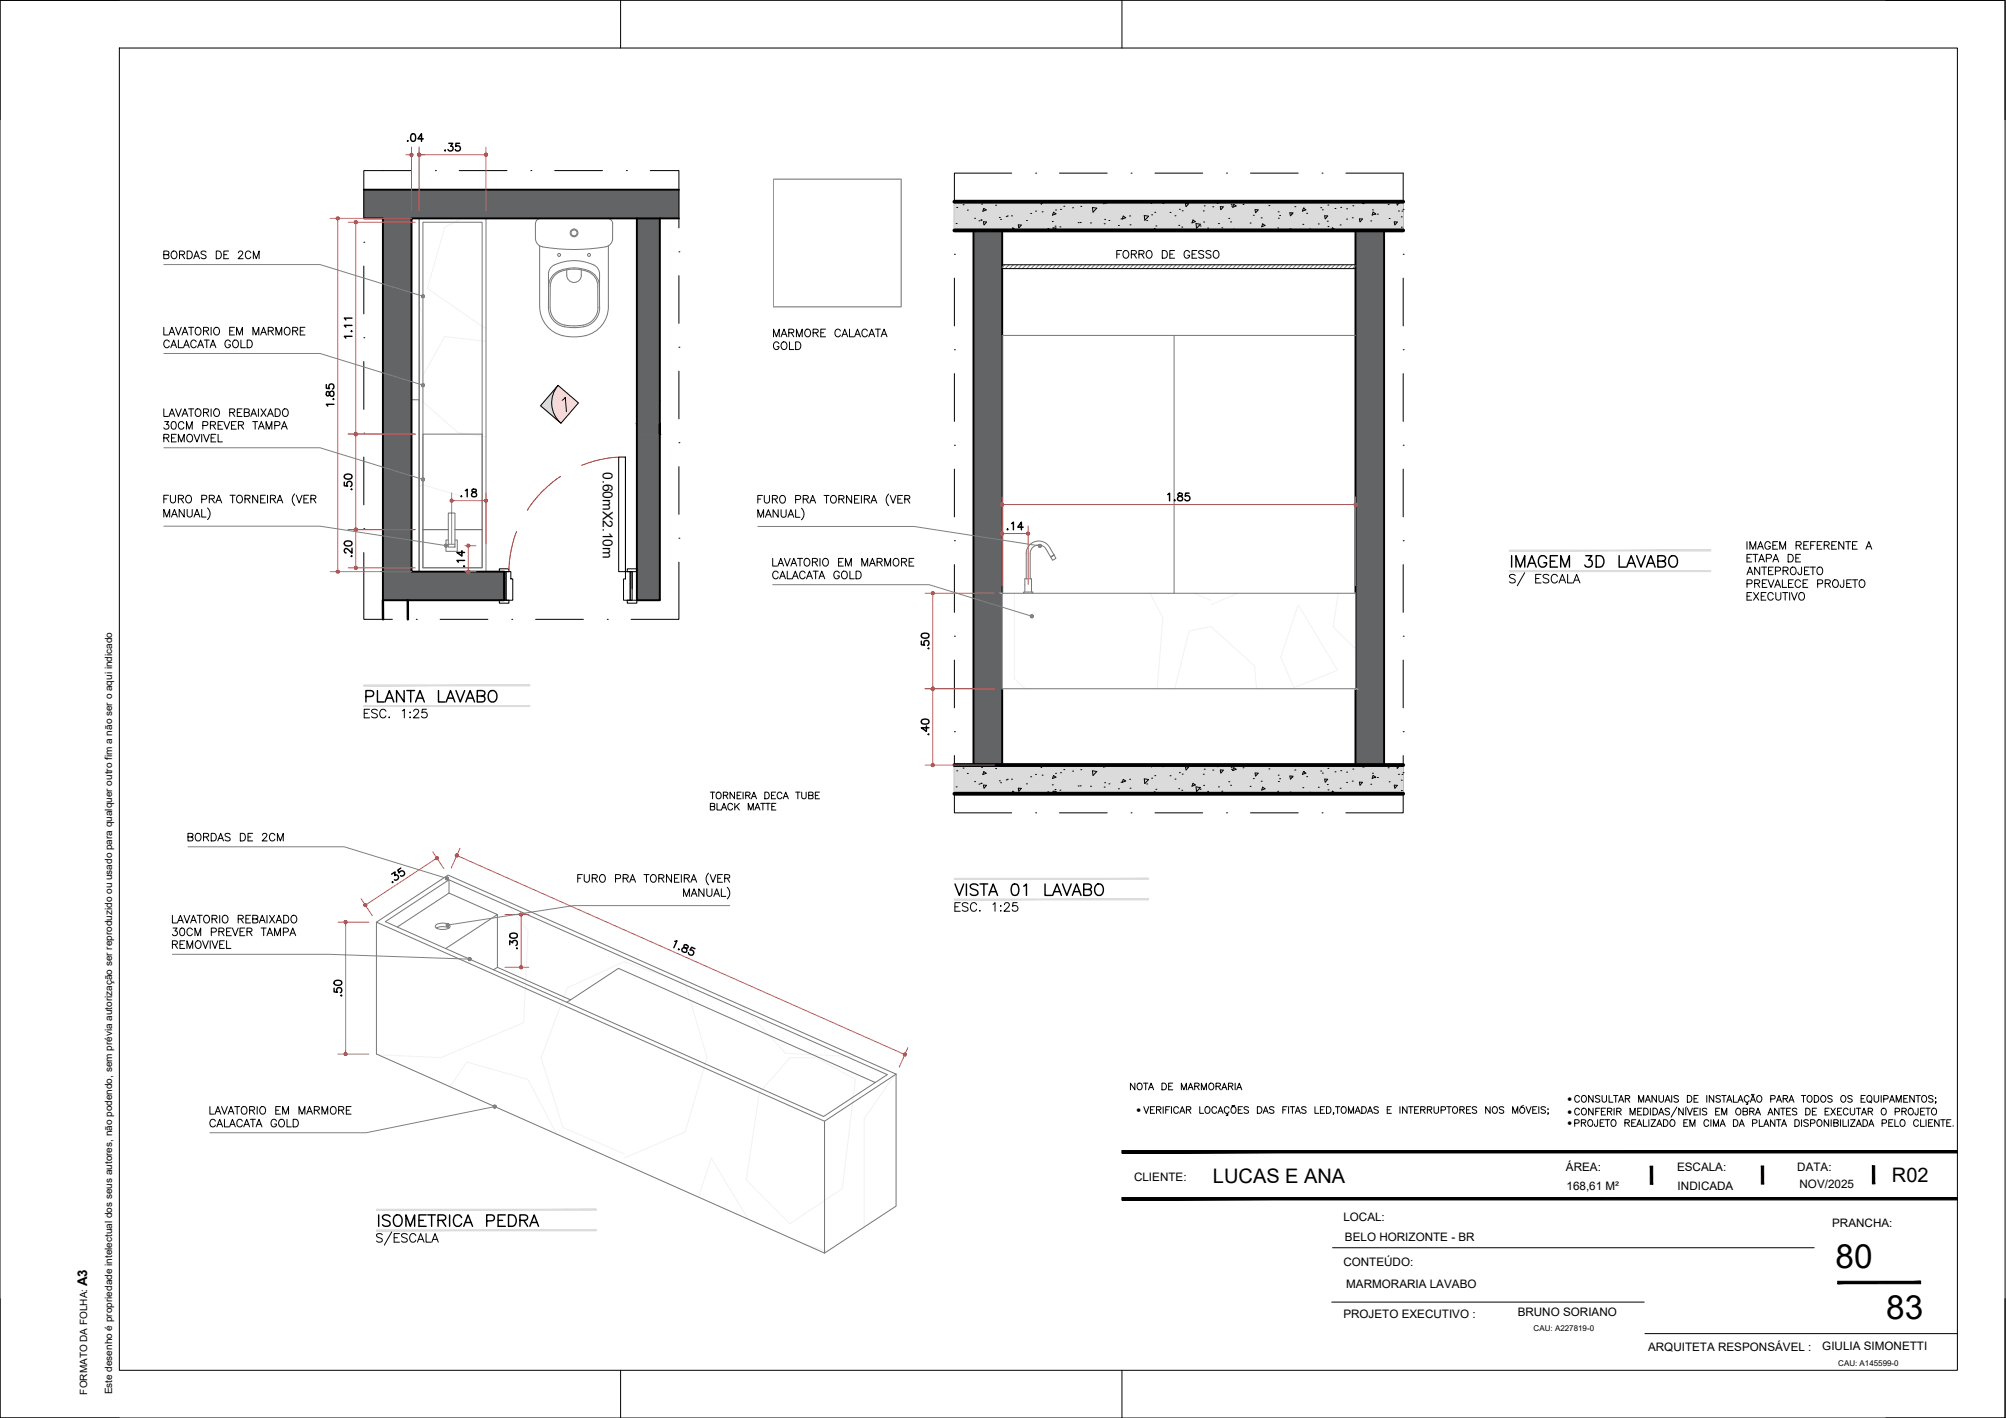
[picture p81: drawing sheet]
<svg xmlns="http://www.w3.org/2000/svg" width="420mm" height="297mm" viewBox="0 0 420 297" stroke-linecap="round" stroke-linejoin="round" font-family="sans-serif">
<defs><g id="words">
<g font-size="7">
<text x="384.5" y="265.6">80</text>
<text x="395.1" y="276.3">83</text>
</g>
<g font-size="5.7">
<text x="315.4" y="119.9">IMAGEM 3D LAVABO</text>
<text x="199" y="188.7">VISTA 01 LAVABO</text>
<text x="78" y="258.2">ISOMETRICA PEDRA</text>
</g>
<text font-size="5.3" x="75.5" y="148.2">PLANTA LAVABO</text>
<g font-size="4.9">
<text x="70.9" y="86.4" transform="rotate(-90 70.9 86.4)">1.85</text>
<text x="109.4" y="200" transform="rotate(-90 109.4 200)">.30</text>
</g>
<g font-size="4.4">
<text x="92.1" y="32.8">.35</text>
<text x="33.2" y="55.4">BORDAS DE 2CM</text>
<text x="74.4" y="72" transform="rotate(-90 74.4 72)">1.11</text>
<text x="74.4" y="103.7" transform="rotate(-90 74.4 103.7)">.50</text>
<text x="95.2" y="105.1">.18</text>
<text x="209.5" y="112.2">.14</text>
<text x="74.4" y="117.8" transform="rotate(-90 74.4 117.8)">.20</text>
<text x="195.4" y="137.2" transform="rotate(-90 195.4 137.2)">.50</text>
<text x="195.4" y="155.2" transform="rotate(-90 195.4 155.2)">.40</text>
<text x="72.3" y="209.9" transform="rotate(-90 72.3 209.9)">.50</text>
</g>
<text font-size="4.4" fill="#808080" x="98.1" y="119.9" transform="rotate(-90 98.1 119.9)">.14</text>
<g font-size="4.2">
<text x="254.1" y="247.9">LUCAS E ANA</text>
<text x="396.3" y="247.7">R02</text>
</g>
<text font-size="2.9" x="126.2" y="98.9" transform="rotate(90 126.2 98.9)">0.60mX2.10m</text>
<text font-size="2.8" x="18.3" y="269.4" transform="rotate(-90 18.3 269.4)">A3</text>
<g font-size="2.4">
<text x="328" y="245.3">ÁREA:</text>
<text x="351.3" y="245.3">ESCALA:</text>
<text x="376.4" y="245.3">DATA:</text>
<text x="237.5" y="247.3">CLIENTE:</text>
<text x="328.1" y="249.4">168,61 M²</text>
<text x="351.4" y="249.4">INDICADA</text>
<text x="376.9" y="248.9">NOV/2025</text>
<text x="281.4" y="255.9">LOCAL:</text>
<text x="383.8" y="257.1">PRANCHA:</text>
<text x="281.7" y="260">BELO HORIZONTE - BR</text>
<text x="281.4" y="265.1">CONTEÚDO:</text>
<text x="282" y="269.8">MARMORARIA LAVABO</text>
<text x="317.9" y="275.7">BRUNO SORIANO</text>
<text x="281.4" y="276.1">PROJETO EXECUTIVO :</text>
<text x="345.2" y="283">ARQUITETA RESPONSÁVEL :</text>
<text x="381.7" y="282.9">GIULIA SIMONETTI</text>
</g>
<g font-size="2.1">
<text x="238.1" y="233.2">·</text>
<text x="328.3" y="230.9">·</text>
<text x="328.3" y="233.6">·</text>
<text x="328.3" y="236">·</text>
<text x="18.3" y="292.1" transform="rotate(-90 18.3 292.1)">FORMATO DA FOLHA:</text>
<text x="23.5" y="292.1" transform="rotate(-90 23.5 292.1)">Este desenho é propriedade intelectual dos seus autores, não podendo, sem prévia autorização ser reproduzido ou usado para qualquer outro fim a não ser o aqui indicado</text>
</g>
<g font-size="1.7">
<text x="321.2" y="278.9">CAU: A227819-0</text>
<text x="385" y="286.1">CAU: A145599-0</text>
</g>
</g></defs>
<!-- layer: 03-TRA_paredes -->
<g fill="#fff" stroke="#fff" stroke-width=".21">
<path d="M92.3 184.3l1.6-1 2.2 1z"/>
<path d="M78.8 193.2l2.3 1h-2.3z"/>
<path d="M187.5 225.1l.2-.1z"/>
<path d="M170.4 233.9h3.8l-1.5 1z"/>
<path d="M87.2 191.6l6.8-4.5 10.2 4.5z"/>
<path d="M101.9 193.1l2.3-1.5v1.5z"/>
<path d="M80.7 193.1h4.2l-1.7 1.1z"/>
<path d="M83.2 194.2h17l-6.9 4.5z"/>
<path d="M103.8 202.8l.4-.2 .5 .2z"/>
<path d="M102.7 202.8h1.1l-.4 .3z"/>
<path d="M129.1 203.1l.4-.3 .7 .3z"/>
<path d="M105.3 203.1h23.8l-9.6 6.4z"/>
<path d="M117.5 209.5h2l-.8 .5z"/>
<path d="M130.2 203.1h6.2l49.4 22z"/>
<path d="M118.7 210h26.8l37.8 16.8z"/>
<path d="M80.7 193.1l13.3-8.8h-1.7zM79 193.1l13.3-8.8-11.6 8.8z"/>
<path d="M79 193.1l1.9 .1zM78.8 193.2l.2-.1 1.9 .1z"/>
<path d="M78.8 193.2l4.4 1-2.3-1zM78.8 193.2l4.4 1h-2.1z"/>
<path d="M81.1 194.2l12.2 4.5-10.1-4.5zM81.1 194.2l12.2 4.5h-2z"/>
<path d="M91.3 198.7l12.1 4.4-10.1-4.4zM91.3 198.7l12.1 4.4h-2.1z"/>
<path d="M101.3 203.1l17.4 6.9-15.3-6.9zM101.3 203.1l17.4 6.9h-2.1z"/>
<path d="M78.8 194.2l62.2 26.6-59.9-26.6zM78.8 194.2l62.2 26.6h-62.2z"/>
<path d="M94 184.3l93.7 40.7-91.6-40.7zM94 184.3l93.7 40.7h-2.1z"/>
<path d="M185.6 225l1.9 .1 .2-.1zM185.6 225l1.9 .1z"/>
<path d="M185.8 225.1l-.8 1.7 2.5-1.7zM183.3 226.8l2.5-1.7-.8 1.7z"/>
<path d="M187.5 225.1l.2 8.8v-8.8zM174.2 233.9l13.3-8.8 .2 8.8z"/>
<path d="M174.2 233.9l10.8-7.1h-1.7zM172.5 233.9l10.8-7.1-9.1 7.1z"/>
<path d="M116.6 210l55.9 23.9-53.8-23.9zM116.6 210l55.9 23.9h-2.1z"/>
<path d="M78.8 220.8l91.6 13.1-29.4-13.1zM78.8 220.8l91.6 13.1h-62.1z"/>
<path d="M174.2 233.9l13.5 1v-1zM172.7 234.9l1.5-1 13.5 1z"/>
<path d="M108.3 233.9l64.4 1-2.3-1zM108.3 233.9l64.4 1h-62.2z"/>
<path d="M150.5 252.7h22.2v9.8zM172.7 252.7v9.8l15-9.8z"/>
<path d="M172.7 234.9l15 17.8v-17.8zM172.7 234.9l15 17.8h-15z"/>
<path d="M110.5 234.9l62.2 17.8v-17.8zM110.5 234.9l62.2 17.8h-22.2z"/>
<path d="M94 184.3v2.8h6.2zM89.8 187.1l4.2-2.8v2.8z"/>
<path d="M94 187.1l16.4 4.5-10.2-4.5zM94 187.1l16.4 4.5h-6.2z"/>
<path d="M104.2 191.6l9.5 1.5-3.3-1.5zM104.2 191.6l9.5 1.5h-9.5z"/>
<path d="M87.2 191.6l14.7 1.5 2.3-1.5zM84.9 193.1l2.3-1.5 14.7 1.5z"/>
<path d="M89.8 187.1l-4.9 6 9.1-6zM80.7 193.1l9.1-6-4.9 6z"/>
<path d="M101.9 193.1l2.3 1.1v-1.1zM100.2 194.2l1.7-1.1 2.3 1.1z"/>
<path d="M84.9 193.1l15.3 1.1 1.7-1.1zM83.2 194.2l1.7-1.1 15.3 1.1z"/>
<path d="M100.2 194.2l4 4.5v-4.5zM93.3 198.7l6.9-4.5 4 4.5z"/>
<path d="M104.2 193.1l31.1 9.5-21.6-9.5zM104.2 193.1l31.1 9.5h-31.1z"/>
<path d="M93.3 198.7l10.9 3.9v-3.9zM93.3 198.7l10.9 3.9h-2z"/>
<path d="M104.2 202.6l31.6 .2-.5-.2zM104.2 202.6l31.6 .2h-31.1z"/>
<path d="M102.2 202.6l1.6 .2 .4-.2zM102.2 202.6l1.6 .2h-1.1z"/>
<path d="M129.5 202.8l6.9 .3-.6-.3zM129.5 202.8l6.9 .3h-6.2z"/>
<path d="M104.7 202.8l24.4 .3 .4-.3zM104.7 202.8l24.4 .3h-23.8z"/>
<path d="M103.8 202.8l1.5 .3-.6-.3zM103.4 203.1l.4-.3 1.5 .3z"/>
<path d="M129.1 203.1l15.3 6.4-14.2-6.4zM119.5 209.5l9.6-6.4 15.3 6.4z"/>
<path d="M103.4 203.1l16.1 6.4-14.2-6.4zM103.4 203.1l16.1 6.4h-2z"/>
<path d="M119.5 209.5l26 .5-1.1-.5zM118.7 210l.8-.5 26 .5z"/>
<path d="M130.2 203.1l49.4 22h6.2zM179.6 225.1h6.2l-2.5 1.7z"/>
<path d="M118.7 210l37.8 16.8h26.8zM156.5 226.8h26.8l-10.8 7.1z"/>
<path d="M87.8 45.7l14 74v-74zM87.8 45.7l14 74h-14z"/>
<path d="M209.9 124.3l74 20v-20zM209.9 124.3l74 20h-74z"/>
</g>
<g fill="none" stroke="#f2f2f3" stroke-width=".21">
<path d="M96.8 45.7l-3.6 1.9-3.7 12.8 11.9 8.3h.4M87.8 64l.8 1.9-.8 16.8M101.8 71.5l-8.6-1-4.6 8.2v5.5l7.3 6.4 5.9 .9M87.8 101.8l.8-.2 13.2 3.9M212.5 124.3v17.9l2.3 2.1M240.9 124.3l2.7 5.1-1.2 14.9M250.1 124.3l3.5 1.5M259.2 124.3l-5.6 2.4M271.9 126.7l8.2 13.7-9.1 3.6-2.7-6.3zM280.3 124.3l-1.1 7 4.7 4.6M246 144.3l3-12.1 4.6-.9 9.2 8.2 .4 4.8M105.5 188.5l5.1 6.5-.9 19.2-17.4 7.4-13.1-.7"/>
<path d="M155.4 210.7l9.1 9.9 15 .7M94.2 227.6l3.6-5.1 12.8 3.6 6 11.5M165.5 221.6h5.4l8.3 4.5-2.8 22.9-10.9 7.3-9.2-9.1 2.7-18.3zM187.5 224.9l-6.5 9.5v22.6M130.7 241.7l-12.8-5.5-4.6-14.6 5.5-14.7 11.9-5.4 12.8 4.5 4.6 15.6-4.6 15.5-12.8 5.5M146.3 250.8l2.7-8.2 7.7 12.8M168.3 260.5l4.9 1.6"/>
</g>
<!-- layer: 04-BLO_mobiliario -->
<g fill="#636466" stroke="#636466" stroke-width=".21">
<path d="M133.4 45.7l4.8 38.4v-38.4zM133.4 45.7l4.8 38.4h-4.8z"/>
<path d="M133.4 84.1l4.8 4.7v-4.7zM133.4 84.1l4.8 4.7h-4.8z"/>
<path d="M133.4 88.8l4.8 2.1v-2.1zM133.4 88.8l4.8 2.1h-4.8z"/>
<path d="M133.4 90.9l4.8 34.8v-34.8zM133.4 90.9l4.8 34.8h-4.8z"/>
<path d="M76.2 39.7l66 6v-6zM76.2 39.7l66 6h-66z"/>
<path d="M80.2 45.7l6 74v-74zM80.2 45.7l6 74h-6z"/>
<path d="M80.2 119.7l25.4 6v-6zM80.2 119.7l25.4 6h-25.4z"/>
<path d="M283.9 48.3l6 112v-112zM283.9 48.3l6 112h-6z"/>
<path d="M203.9 48.3l6 112v-112zM203.9 48.3l6 112h-6z"/>
</g>
<g fill="none" stroke="#767676" stroke-width=".21">
<path d="M113 51.5l.1 12.8a6.2 6.2 0 0 0 4.8 6M113.3 45.7h13.8M113.4 45.7a1.2 1.2 0 0 0-1.3 1.2v3.1a1.79 1.79 0 0 0 1.5 1.7M113.6 51.7a39.9 39.9 0 0 0 13.2 0M114.9 57.5v6.9a4.4 4.4 0 0 0 4.9 4.2 7 7 0 0 0 4.4-1.1 4.1 4.1 0 0 0 1.4-3.1M116.1 55.5a2.13 2.13 0 0 0-1.2 2M116.1 55.5a9.6 9.6 0 0 1 8.7 .3 2.13 2.13 0 0 1 .8 1.7M117.1 56.7a8.3 8.3 0 0 1 6.3 0M117.1 56.7a3.5 3.5 0 0 0-2.2 3.3M117.4 56.9a3.3 3.3 0 0 0-2.1 3.1l-.1 4.4M118.7 56.5a2.07 2.07 0 0 0 1.1 2.6 1.54 1.54 0 0 0 2-1.5M118.7 56.5l-1.3 .4"/>
<path d="M118.7 56.5l1.5-.1 1.6 .1M121.8 56.5v1.2M121.8 56.5l1.3 .4M123.1 56.9a3.3 3.3 0 0 1 2.1 3.1v4.4M123.4 56.7a3.5 3.5 0 0 1 2.2 3.3M125.6 57.5v6.9M127.1 45.7a1.2 1.2 0 0 1 1.2 1.2M127.4 51.5v12.8a6.4 6.4 0 0 1-6.8 6.3l-2.7-.3M128.3 46.9v3.1a1.75 1.75 0 0 1-1.5 1.7M115.2 64.4a3.7 3.7 0 0 0 3.1 3.7M118.3 68.1l1.9 .2 2-.2M125.2 64.4a3.7 3.7 0 0 1-3 3.7"/>
<path d="M78.8 193.2v27.6l93.9 41.7 15-9.8v-27.7M83.2 194.2l10.8-7.1 10.2 4.5-10.9 7.1M91.4 194.4a2.57 2.57 0 0 0 2.8-.2l.1-.2a2.24 2.24 0 0 0-3.1-.1l.2 .5a3.1 3.1 0 0 1 2.6 0M93.3 198.7l-12.6-5.6 13.3-8.8 91.8 40.8-2.5 1.7M93.3 198.7l25.4 11.3M94 184.3v2.8M104.2 191.6v11M103.4 203.1l.8-.5 15.3 6.9M118.7 210l10.8-7.2 53.8 24-10.8 7.1zM172.7 234.9v27.6M187.7 225l-93.8-41.7-15.1 9.9 93.9 41.7M187.7 225l-15 9.9"/>
<circle cx="117.1" cy="53.4" r=".31"/>
<circle cx="120.2" cy="48.8" r=".62"/>
<circle cx="120.2" cy="48.8" r=".82"/>
<circle cx="123.4" cy="53.4" r=".31"/>
</g>
<!-- layer: 04-BLO_mobiliario -->
<g fill="none" stroke="#767676" stroke-width=".21">
<path d="M86.2 45.7h1.6v74h-1.6zM87.8 45.7h14v74h-14zM88.6 46.6h12.4v72.3h-12.4zM245.9 70.3v54M283.9 70.3h-74v54M86.2 83.7h1.6v36h-1.6zM88.6 90.9h12.4v20h-5.7h5.7v8h-12.4v-8h5.3h-5.3zM93.9 107.5h1.4v7.1h-1.4zM220.1 116.7l.7-.4 .4 .7-.7 .4zM220.1 116.6v.1M220.7 116.3h.1M220.8 116.2l-.8 .5-.9-1.6a1.79 1.79 0 0 0-2-.9 1.79 1.79 0 0 0-1.3 1.8v5.2"/>
<path d="M220.8 116.2a5.6 5.6 0 0 0-1.8-2.5 2.62 2.62 0 0 0-4.1 2.3v5.2M209.9 124.3h74v20h-74zM214.4 124.3v-.3h1.9v.3M214.7 124v-2.8h1.3v2.8M216 122.5v.1"/>
</g>
<!-- layer: 02-PRJ_parede -->
<path d="M76.2 39.7h66M76.2 45.7h4v80h25.4v-6h-19.4v-74h56M133.4 45.7v80h4.8v-80M203.9 48.3v112M209.9 48.3v112M283.9 48.3v112M289.9 48.3v112" fill="none" stroke="#000" stroke-width=".4"/>
<!-- layer: 02-PRJ_esquadrias -->
<path d="M104.6 119.2h2v.5h-2zM105.6 119.7h.4v6h-.4zM105.6 119.7v4.9M106 119.7h1v1.6h.4v4.4h-1.4zM131 119.7h1v6h-1.4v-4.4h.4zM131.4 119.2h2v.5h-2zM132 119.7h.4v6h-.4zM132.4 119.7v3.6M104.6 125.7h2v.7h-2zM131.4 125.7h2v.7h-2z" fill="none" stroke="#000" stroke-width=".21"/>
<!-- layer: 01-EXI_construir -->
<path d="M117.4 99.8a23.4 23.4 0 0 0-7 7.1M129.6 95.7l-1.4 .1a23.8 23.8 0 0 0-6.4 1.7M108.2 111.3l-.8 2.4a23.8 23.8 0 0 0-.8 5.5" fill="none" stroke="#f00" stroke-width=".21"/>
<path d="M131 95.7v24h-1.4v-24h1.4v24" fill="none" stroke="#000" stroke-width=".21"/>
<!-- layer: 02-PRJ_tracejado -->
<path d="M80.2 125.7v4M85.4 125.7v4" fill="none" stroke="#000" stroke-width=".51"/>
<g fill="none" stroke="#000" stroke-width=".21">
<path d="M86.2 35.7h-10v10M91.2 35.7h.1M96.2 35.7h10M111.2 35.7h.1M116.2 35.7h10M131.2 35.7h.1M136.2 35.7h6v12M211.9 36.3h-12v12M216.9 36.3h.1M221.9 36.3h10M236.9 36.3h.1M241.9 36.3h10"/>
<path d="M256.9 36.3h.1M261.9 36.3h10M276.9 36.3h.1M281.9 36.3h12v12M76.2 50.7h.1M76.2 55.7v10.1M142.2 52.8h.1M142.2 57.7v10M199.9 53.3h.1M199.9 58.3v10M293.9 53.3h.1M293.9 58.3v10"/>
<path d="M76.2 70.7h.1M76.2 75.7v10.1M142.2 72.7h.1M142.2 77.8v9.9M199.9 73.3h.1M199.9 78.3v10M293.9 73.3h.1M293.9 78.3v10M76.2 90.7h.1M76.2 95.7v10.1M142.2 92.7h.1M142.2 97.8v9.9"/>
<path d="M199.9 93.3h.1M199.9 98.3v10M293.9 93.3h.1M293.9 98.3v10M76.2 110.8h.1M76.2 115.7v14h6M142.2 117.8v11.9h-10M142.2 112.7h.1M199.9 113.3h.1M199.9 118.3v10M293.9 113.3h.1M293.9 118.3v10"/>
<path d="M87.2 129.7h.1M92.2 129.7h10M107.2 129.7h.1M112.2 129.7h10M127.2 129.7h.1M199.9 133.3h.1M199.9 138.3v10M293.9 133.3h.1M293.9 138.3v10M199.9 158.3v12h12M199.9 153.3h.1M293.9 153.3h.1"/>
<path d="M293.9 158.3v12h-12M216.9 170.3h.1M221.9 170.3h10M236.9 170.3h.1M241.9 170.3h10M256.9 170.3h.1M261.9 170.3h10M276.9 170.3h.1"/>
</g>
<!-- layer: ARQ-TEXTO -->
<g fill="#dcdcdc" stroke="#dcdcdc" stroke-width=".21">
<path d="M76.2 143.5v.2l34.8-.2zM76.2 143.7l34.8-.2v.2z"/>
<path d="M76.2 147.8v.2l34.8-.2zM76.2 148l34.8-.2v.2z"/>
<path d="M199.9 184v.2l40.6-.2zM199.9 184.2l40.6-.2v.2z"/>
<path d="M199.9 188.3v.2l40.6-.2zM199.9 188.5l40.6-.2v.2z"/>
<path d="M78.8 253.3v.2l46.1-.2zM78.8 253.5l46.1-.2v.2z"/>
<path d="M78.8 257.6v.2l46.1-.2zM78.8 257.8l46.1-.2v.2z"/>
<path d="M316.1 115.2v.2l42.2-.2zM316.1 115.4l42.2-.2v.2z"/>
<path d="M316.1 119.5v.2l42.2-.2zM316.1 119.7l42.2-.2v.2z"/>
</g>
<g fill="none" stroke="#000" stroke-width=".21">
<path d="M233.9 53.2h.6M234.9 52.5h-1v1.6M235.4 52.7a.6 .6 0 0 1 .6-.2 .6 .6 0 0 1 .4 .6v.4a.61 .61 0 0 1-.6 .6 .61 .61 0 0 1-.6-.6zM237 53.2h.9l.1-.3v-.3l-1-.1v1.6M237.5 53.2l.5 .9M238.5 53.2h1l.1-.3-.1-.3-1-.1v1.6M239.1 53.2l.5 .9M240.2 52.7a.58 .58 0 0 1 .7-.2 .58 .58 0 0 1 .4 .6v.4a.61 .61 0 0 1-.6 .6 .61 .61 0 0 1-.6-.6zM243.4 52.5h.6a.86 .86 0 0 1 .5 .8 .86 .86 0 0 1-.5 .8h-.6zM245 53.2h.6M246 52.5h-1v1.6h1M249.2 52.9a.59 .59 0 0 0-.7-.4 .59 .59 0 0 0-.5 .6v.4a.57 .57 0 0 0 .6 .6 .57 .57 0 0 0 .6-.6h-.4"/>
<path d="M249.7 53.2h.6M250.7 52.5h-1v1.6h1M252.1 52.7a.59 .59 0 0 0-.6-.2 .59 .59 0 0 0-.4 .4l.1 .2 .8 .3 .1 .5a.69 .69 0 0 1-1 0M253.6 52.7a.59 .59 0 0 0-.5-.2 .59 .59 0 0 0-.5 .4l.1 .2 .8 .3 .1 .5a.69 .69 0 0 1-1 0M254.3 52.7l.1-.1a.8 .8 0 0 1 1 .5 .8 .8 0 0 1-.5 1 .82 .82 0 0 1-.8-.5 .82 .82 0 0 1 .2-.9zM162 70.6v-1.7l.6 1.7 .6-1.7v1.7M163.2 72a.59 .59 0 0 0-.7-.4 .59 .59 0 0 0-.5 .6v.4a.57 .57 0 0 0 .6 .6 .57 .57 0 0 0 .6-.6h-.4M163.6 70.6l.6-1.7 .6 1.7M163.8 71.8a.58 .58 0 0 1 .6-.2 .58 .58 0 0 1 .4 .6v.4a.61 .61 0 0 1-.6 .6 .61 .61 0 0 1-.6-.6zM163.8 70h.8M165.2 69.7l.9-.1 .2-.2-.1-.3-1-.2v1.7M165.4 71.6v1.6h.9"/>
<path d="M165.7 69.7l.6 .9M166.6 71.6h.6a.86 .86 0 0 1 .5 .8 .86 .86 0 0 1-.5 .8h-.6zM166.8 70.6v-1.7l.6 1.7 .6-1.7v1.7M168.9 69a.79 .79 0 0 1 .9 .6 .79 .79 0 0 1-.5 1 .83 .83 0 0 1-.8-.6 .83 .83 0 0 1 .4-1zM170.3 69.7l.9-.1 .2-.2-.1-.3-1-.2v1.7M170.8 69.7l.6 .9M171.9 69.7h.6M172.9 68.9h-1v1.7h1M176 69.3a.59 .59 0 0 0-.7-.4 .59 .59 0 0 0-.4 .7v.3a.59 .59 0 0 0 .4 .7 .59 .59 0 0 0 .7-.4M176.3 70.6l.6-1.7 .6 1.7M176.6 70h.7M177.9 68.9v1.7h.9"/>
<path d="M179 70.6l.6-1.7 .6 1.7M179.2 70h.8M181.7 69.3a.59 .59 0 0 0-.7-.4 .59 .59 0 0 0-.5 .7v.3a.59 .59 0 0 0 .5 .7 .59 .59 0 0 0 .7-.4M182 70.6l.6-1.7 .6 1.7M182.2 70h.8M183.3 68.9h1.1M183.9 68.9v1.7M184.6 70.6l.6-1.7 .6 1.7M184.8 70h.7M117.7 83.8l.7-.6 .2 3M319.3 120l-1.5 2.7M365.9 113.5v1.5"/>
<path d="M365.9 116.9h.6M366.1 119.9h.8M366.5 115v-1.5l.6 1.5 .6-1.5v1.5M366.9 116.1h-1v1.6h1M367.1 116.1h1.1M367.7 116.1v1.6M368.1 115l.6-1.5 .6 1.5M368.4 117.7l.6-1.6 .6 1.6M368.4 114.5h.7M368.6 118.8v1.6l-1.1-1.6v1.6M368.6 117.2h.7M369 118.8h1"/>
<path d="M369.5 118.8v1.6M370 117l.9-.1 .1-.2-.1-.4-.9-.2v1.6M370.4 119.6h.6M370.8 113.8a.59 .59 0 0 0-.7-.3 .59 .59 0 0 0-.4 .6v.4a.57 .57 0 0 0 .5 .6 .57 .57 0 0 0 .6-.6h-.4M371.3 117.7l.6-1.6 .7 1.6M371.3 114.2h.6M371.4 118.8h-1v1.6h1M371.6 117.2h.7M371.9 119.6h.9l.1-.3v-.4l-1-.1v1.6M372.3 113.5h-1v1.5h1M372.8 115v-1.5l.6 1.5 .6-1.5v1.5M373.5 119.6l.9-.1 .1-.3v-.3l-1-.1v1.6"/>
<path d="M374 119.6l.5 .8M374.5 116.1h.6a.84 .84 0 0 1 .5 .8 .84 .84 0 0 1-.5 .8h-.6zM375.3 118.9a.8 .8 0 0 1 .9 .5 .8 .8 0 0 1-.4 1 .83 .83 0 0 1-.8-.6 .83 .83 0 0 1 .3-.9zM376.1 116.9h.6M376.2 114.2l.9-.1 .2-.3-.2-.3h-.9v1.5M376.7 114.2l.6 .8M377.1 116.1h-1v1.6h1M377.3 118.8v1.4l-.3 .2-.3-.1-.1-.4M377.8 114.2h.6M378 119.6h.6M378.8 113.5h-1v1.5h1M378.9 118.8h-.9v1.6h.9"/>
<path d="M379.2 118.8h1M379.2 114.2h.7M379.7 118.8v1.6M380.2 113.5h-1v1.5M380.6 114.2h.6M380.9 118.9a.8 .8 0 0 1 .9 .5 .8 .8 0 0 1-.5 1 .83 .83 0 0 1-.8-.6 .83 .83 0 0 1 .4-.9zM381.6 113.5h-1v1.5h1M382.1 114.2l.9-.1 .1-.3-.1-.3h-.9v1.5M382.6 114.2l.5 .8M383.7 114.2h.6M384.7 113.5h-1v1.5h1M386.2 113.5v1.5l-1.1-1.5v1.5"/>
<path d="M386.6 113.5h1M387.1 113.5v1.5M388 114.2h.6M389 113.5h-1v1.5h1M390.8 115l.6-1.5 .6 1.5M391.1 114.5h.7M317.4 120.6a.68 .68 0 0 0-1.2 .1l.1 .3 .9 .4 .2 .5a.8 .8 0 0 1-1.2 0M322.8 120.3h-1.2v1.8h1.2M324.4 120.6a.68 .68 0 0 0-1.2 .1l.2 .3 .8 .4 .2 .5a.8 .8 0 0 1-1.2 0M326.2 120.7a.67 .67 0 0 0-.8-.4 .67 .67 0 0 0-.5 .7v.4a.67 .67 0 0 0 .5 .7 .67 .67 0 0 0 .8-.4M326.5 122.1l.7-1.8 .7 1.8M328.3 120.3v1.8h1.1"/>
<path d="M329.5 122.1l.7-1.8 .7 1.8M365.9 120.4l.6-1.6 .6 1.6M365.9 122.3l.9-.1 .2-.2-.1-.4-1-.1v1.5M365.9 124.9h.6M366.9 124.1h-1v1.6h1M367.3 124.1l1.1 1.6M367.5 122.2l.9-.1 .2-.2-.1-.3-1-.1v1.5M368 122.2l.6 .8M368.4 124.1l-1.1 1.6M368.9 124.9h.6M369.1 122.2h.6M369.9 124.1h-1v1.6h1"/>
<path d="M370.1 121.5h-1v1.5h1M370.3 121.5l.6 1.5 .7-1.5M371.4 124.5a.59 .59 0 0 0-.7-.4 .59 .59 0 0 0-.4 .6v.4a.59 .59 0 0 0 .4 .6 .59 .59 0 0 0 .7-.4M371.7 123l.6-1.5 .6 1.5M371.9 124.1v1.2a.54 .54 0 0 0 .6 .4 .54 .54 0 0 0 .5-.4v-1.2M371.9 122.5h.8M373.3 121.5v1.5h.9M373.4 124.1h1.1M373.9 124.1v1.6M374.6 122.2h.6M374.8 124.1v1.6M375.2 124.1l.6 1.6 .6-1.6"/>
<path d="M375.6 121.5h-1v1.5h1M377 124.2a.75 .75 0 0 1 1 .7 .75 .75 0 0 1-1 .8l-.3-.6 .1-.6zM377.1 121.8a.59 .59 0 0 0-.6-.3 .59 .59 0 0 0-.5 .6v.3a.59 .59 0 0 0 .5 .7 .59 .59 0 0 0 .6-.4M377.7 122.2h.6M378.7 121.5h-1v1.5h1M380.7 122.3l.9-.1 .2-.2-.1-.4-1-.1v1.5M382.3 122.2l.9-.1 .2-.3-.2-.3h-.9v1.5M382.8 122.2l.6 .8M384 121.7l.1-.2a.75 .75 0 0 1 1 .8 .75 .75 0 0 1-1 .7l-.3-.6zM386.2 121.5l-.1 1.4-.2 .1h-.3l-.2-.5M386.8 122.2h.6M387.8 121.5h-1v1.5h1"/>
<path d="M388 121.5h1.1M388.5 121.5v1.5M389.5 121.7l.2-.2a.76 .76 0 0 1 .9 .8 .76 .76 0 0 1-.9 .7l-.3-.6zM77.4 148.6h-1.1v1.8h1.1M79 148.8a.68 .68 0 0 0-1.2 .2l.2 .3 .9 .3 .1 .5a.8 .8 0 0 1-1.2 0M80.8 149a.67 .67 0 0 0-.7-.4 .67 .67 0 0 0-.6 .7v.4a.67 .67 0 0 0 .6 .7 .67 .67 0 0 0 .7-.4M81.5 150.2v.2zM84.3 148.9l.4-.3v1.8M85.8 150.3h.2zM86.7 149l.3-.4 .6 .1a.58 .58 0 0 1-.2 .8l-.8 .9h1.2M89.3 148.6h-.8l-.1 .7a.64 .64 0 0 1 .9 0 .64 .64 0 0 1-.1 1 .64 .64 0 0 1-.9-.3M201.1 189.1h-1.1v1.8h1.1"/>
<path d="M202.8 189.4a.67 .67 0 0 0-.7-.3 .67 .67 0 0 0-.6 .4l.2 .3 .9 .3 .2 .5a.81 .81 0 0 1-1.3 0M204.6 189.5a.66 .66 0 0 0-.8-.4 .66 .66 0 0 0-.5 .7v.4a.67 .67 0 0 0 .5 .7 .67 .67 0 0 0 .8-.4M205.2 190.7v.2zM208 189.4l.4-.3v1.8M209.5 190.8h.2zM210.4 189.5l.3-.4h.4l.2 .2a.55 .55 0 0 1-.1 .7l-.9 .9h1.2M213 189.1h-.8l-.1 .8a.64 .64 0 0 1 1 0 .64 .64 0 0 1-.2 .9 .64 .64 0 0 1-.9-.3M237.7 226.9v1.4l-.9-1.4v1.4M238.3 227.1l.1-.1a.66 .66 0 0 1 .8 .6 .66 .66 0 0 1-.8 .6l-.2-.4zM239.5 226.9h.9M239.6 231.8l.5 1.4 .5-1.4M240 226.9v1.4"/>
<path d="M240.6 228.3l.5-1.4 .5 1.4M240.8 227.8h.6M241 232.5h.5M241.8 231.8h-.8v1.4h.8M242.2 232.5l.8-.1 .1-.4-.9-.2v1.4M242.7 232.5l.5 .7M243.4 226.9h.4a.75 .75 0 0 1 .5 .7 .75 .75 0 0 1-.5 .7h-.4zM243.6 231.8v1.4M244.2 232.5h.5M244.8 227.5h.5M245 231.8h-.8v1.4M245.4 231.8v1.4"/>
<path d="M245.6 226.9h-.8v1.4h.8M246.8 232.1a.51 .51 0 0 0-.6-.3 .51 .51 0 0 0-.4 .6v.3a.51 .51 0 0 0 .4 .5 .51 .51 0 0 0 .6-.3M247.1 233.2l.5-1.4 .6 1.4M247.3 232.8h.7M247.4 228.3v-1.4l.6 1.4 .5-1.4v1.4M248.5 232.5l.8-.1 .1-.4-.9-.2v1.4M248.8 228.3l.6-1.4 .5 1.4M249 232.5l.4 .7M249 227.8h.7M250.2 227.5h.8l.1-.5-.9-.1v1.4M250.7 227.5l.5 .8M251.3 231.8v1.4h.8"/>
<path d="M251.6 228.3v-1.4l.6 1.4 .5-1.4v1.4M252.5 232l.1-.1a.66 .66 0 0 1 .9 .6 .66 .66 0 0 1-.9 .7l-.2-.5zM253.3 227.1l.1-.1a.66 .66 0 0 1 .9 .6 .66 .66 0 0 1-.9 .6l-.2-.4zM254.7 227.5h.8l.1-.5-.9-.1v1.4M254.8 232.1a.51 .51 0 0 0-.6-.3 .51 .51 0 0 0-.4 .6v.3a.51 .51 0 0 0 .4 .5 .51 .51 0 0 0 .6-.3M255.1 233.2l.5-1.4 .6 1.4M255.2 227.5l.4 .8M255.3 232.8h.7M255.9 228.3l.5-1.4 .6 1.4M256.1 227.8h.7M257 233.2l.2 .4h-.4M257.3 227.5h.8l.1-.5-.9-.1v1.4"/>
<path d="M257.4 232.1a.51 .51 0 0 0-.6-.3 .51 .51 0 0 0-.4 .6v.3a.51 .51 0 0 0 .4 .5 .51 .51 0 0 0 .6-.3M257.8 227.5l.4 .8M258 232l.1-.1a.65 .65 0 0 1 .8 .6 .65 .65 0 0 1-.8 .7l-.3-.5zM258.6 231.5l-.1 .2-.3-.1-.2 .2M258.7 226.9v1.4M259 228.3l.6-1.4 .5 1.4M259.2 227.8h.7M259.4 232.5h.5M260.2 231.8h-.8v1.4h.8M261.5 232l-.3-.2-.6 .2 .1 .4 .7 .3 .1 .3-.1 .2h-.5l-.3-.2M263.4 231.8h.4a.73 .73 0 0 1 .5 .7 .73 .73 0 0 1-.5 .7h-.4zM264.6 233.2l.5-1.4 .5 1.4"/>
<path d="M264.8 232.8h.6M266.8 232l-.3-.2-.6 .2 .1 .4 .8 .3v.3l-.1 .2h-.5l-.3-.2M268.7 232.5h.5M269.6 231.8h-.9v1.4M269.9 231.8v1.4M270.2 231.8h1M270.7 231.8v1.4M271.3 233.2l.5-1.4 .6 1.4M271.5 232.8h.7M273.6 232l-.4-.2-.6 .2 .2 .4 .7 .3 .1 .3-.2 .2h-.4l-.4-.2M275.4 231.8v1.4h.8M276.6 232.5h.5"/>
<path d="M277.4 231.8h-.8v1.4h.8M277.8 231.8h.5a.75 .75 0 0 1 .5 .7 .75 .75 0 0 1-.5 .7h-.5zM279.4 233.2h-.2h.2l-.2 .3M279.7 231.8h.9M280.2 231.8v1.4M281 232l.2-.1a.66 .66 0 0 1 .8 .6 .66 .66 0 0 1-.8 .7l-.3-.5zM282.4 233.2v-1.4l.6 1.4 .5-1.4v1.4M283.8 233.2l.6-1.4 .5 1.4M284 232.8h.7M285.2 231.8h.5a.75 .75 0 0 1 .5 .7 .75 .75 0 0 1-.5 .7h-.5zM286.4 233.2l.6-1.4 .5 1.4M286.6 232.8h.7"/>
<path d="M288.7 232l-.3-.2-.6 .2 .1 .4 .7 .3 .1 .3-.1 .2h-.5l-.3-.2M290.6 232.5h.5M291.4 231.8h-.8v1.4h.8M293.2 231.8v1.4M294.7 231.8v1.4l-.9-1.4v1.4M295 231.8h1M295.5 231.8v1.4M296.3 232.5h.5M297.2 231.8h-.9v1.4h.9M297.6 232.5l.8-.1v-.4l-.8-.2v1.4M298 232.5l.5 .7M299 232.5l.8-.1v-.4l-.8-.2v1.4"/>
<path d="M299.4 232.5l.5 .7M300.4 231.8v1l.4 .4 .4-.2 .1-1.2M301.8 232.5h.8l.2-.2-.1-.3-.9-.2v1.4M303 231.8h1M303.5 231.8v1.4M304.4 232l.1-.1a.65 .65 0 0 1 .8 .6 .65 .65 0 0 1-.8 .7l-.3-.5zM305.8 232.5l.8-.1 .1-.3-.3-.3h-.6v1.4M306.2 232.5l.5 .7M307.2 232.5h.5M308 231.8h-.8v1.4h.8M309.3 232l-.3-.2-.6 .2v.3l.8 .4 .1 .3-.1 .2h-.5l-.3-.2M312.1 231.8v1.4l-.9-1.4v1.4"/>
<path d="M312.7 232l.1-.1a.66 .66 0 0 1 .8 .6 .66 .66 0 0 1-.8 .7l-.2-.5zM315 232l-.4-.2-.6 .2 .2 .4 .7 .3 .1 .3-.2 .2h-.4l-.4-.2M316.8 233.2v-1.4l.6 1.4 .5-1.4v1.4M319.1 231.5l-.5 .3M319.6 231.8l.6 1.4 .5-1.4M321 232.5h.6M321.9 231.8h-.9v1.4h.9M322.3 231.8v1.4M323.7 232l-.3-.2-.6 .2 .1 .4 .8 .4v.2l-.3 .2-.6-.2M324.2 232.4h.1zM324.3 233.2h-.1h.1l-.1 .3M329.8 235.3l.8-.1 .1-.5-.9-.1v1.4"/>
<path d="M330.8 229.8a.57 .57 0 0 0-.8-.3 .57 .57 0 0 0-.2 .8 .51 .51 0 0 0 .4 .6 .51 .51 0 0 0 .6-.3M330.8 232.5a.57 .57 0 0 0-.8-.3 .57 .57 0 0 0-.2 .8 .51 .51 0 0 0 .4 .6 .51 .51 0 0 0 .6-.4M331.2 235.2l.8-.1 .1-.4-.9-.1v1.4M331.3 229.7a.64 .64 0 0 1 .9 .1 .64 .64 0 0 1-.1 .9 .64 .64 0 0 1-.9-.1 .64 .64 0 0 1 .1-.9zM331.3 232.4a.64 .64 0 0 1 .9 0 .64 .64 0 0 1-.1 .9 .64 .64 0 0 1-.9 0 .64 .64 0 0 1 .1-.9zM331.7 235.2l.4 .8M332.7 234.7l.1-.1a.65 .65 0 0 1 .8 .7 .65 .65 0 0 1-.8 .6l-.3-.5zM333.7 229.5v1.4l-1-1.4v1.4M333.7 232.1v1.5l-1-1.5v1.5M334.2 232.8h.6M334.6 234.6l-.1 1.2-.4 .1-.2-.4M335.1 229.7a.51 .51 0 0 0-.5-.3 .51 .51 0 0 0-.4 .4l.1 .2 .6 .3 .2 .4a.59 .59 0 0 1-.9 0"/>
<path d="M335.1 232.1h-.9v1.5M335.2 235.2h.5M335.4 232.8h.6M335.6 229.5v1l.4 .4 .4-.2 .1-1.2M336 234.6h-.8v1.4h.8M336.2 234.6h.9M336.3 232.1h-.9v1.5h.9M336.7 232.8h.8v-.5l-.8-.2v1.5M336.7 234.6v1.4M337 229.5v1.4h.8M337.1 232.8l.5 .8M337.5 234.7l.2-.1a.66 .66 0 0 1 .8 .7 .66 .66 0 0 1-.8 .6l-.3-.5z"/>
<path d="M337.9 229.5h1M338.1 232.1v1.5M338.4 229.5v1.4M338.6 232.8h.8l.2-.4-.4-.3h-.6v1.5M339 230.9l.6-1.4 .5 1.4M339.1 232.8l.5 .8M339.2 230.4h.7M340.3 235.2l.8-.1 .2-.3-.3-.2h-.7v1.4M340.4 230.2l.8-.1 .2-.2-.1-.3-.9-.1v1.4M340.8 235.2l.5 .8M340.9 230.2l.5 .7M341.4 233.6v-1.5l.5 1.5 .6-1.5v1.5"/>
<path d="M341.8 235.2h.5M342.6 234.6h-.8v1.4h.8M342.8 236l.5-1.4 .6 1.4M343 232.8h.6M343 235.5h.7M343.2 230.9v-1.4l.5 1.4 .6-1.4v1.4M343.9 232.1h-.9v1.5h.9M344.2 234.6v1.4h.8M344.3 232.1h.4a.76 .76 0 0 1 .5 .8 .76 .76 0 0 1-.5 .7h-.4zM344.6 230.9l.5-1.4 .6 1.4M344.8 230.4h.7M345.4 234.6v1.4"/>
<path d="M345.7 232.1v1.5M345.8 234.6h1l-1 1.4h1M346.2 232.1h.5a.76 .76 0 0 1 .5 .8 .76 .76 0 0 1-.5 .7h-.5zM346.9 229.5v1.4l-.9-1.4v1.4M347 236l.6-1.4 .5 1.4M347.2 235.5h.7M347.4 233.6l.5-1.5 .6 1.5M347.5 229.5v1l.4 .4 .3-.1 .2-.3v-1M347.6 233.1h.7M348.4 234.6h.5a.75 .75 0 0 1 .5 .7 .75 .75 0 0 1-.5 .7h-.5zM348.7 230.9l.6-1.4 .5 1.4M349 230.4h.6"/>
<path d="M349.7 232.4a.52 .52 0 0 0-.5-.3 .52 .52 0 0 0-.5 .4l.2 .2 .6 .2 .2 .4a.59 .59 0 0 1-1 0M349.9 234.7l.1-.1a.66 .66 0 0 1 .8 .7 .66 .66 0 0 1-.8 .6l-.2-.5zM350.1 229.5v1.4M351.2 231.9l-1.2 2.1M351.6 229.7a.53 .53 0 0 0-.6-.2 .53 .53 0 0 0-.4 .3l.2 .2 .6 .3 .2 .4a.61 .61 0 0 1-1 0M352.6 232.1v1.5l-1-1.5v1.5M352.7 235.2h.5M353.1 232.1v1.5M353.2 231.9l-.1 .1M353.4 229.5h.5a.76 .76 0 0 1 .5 .7 .76 .76 0 0 1-.5 .7h-.5zM353.4 232.1l.5 1.5 .6-1.5M353.5 234.6h-.8v1.4h.8"/>
<path d="M353.9 236v-1.4l.6 1.4 .5-1.4v1.4M354.8 230.2h.5M354.8 232.8h.5M355.7 229.5h-.9v1.4h.9M355.7 232.1h-.9v1.5h.9M356.1 232.1v1.5M357.5 232.4a.46 .46 0 0 0-.6-.3 .46 .46 0 0 0-.3 .5l.8 .3 .1 .4a.59 .59 0 0 1-.9 0M357.5 229.5v1.4M357.9 234.9a.51 .51 0 0 0-.6-.4 .51 .51 0 0 0-.4 .6v.3a.51 .51 0 0 0 .4 .6 .51 .51 0 0 0 .6-.4M358.4 234.6v1.4M358.9 236v-1.4l.5 1.4 .5-1.4v1.4M358.9 229.5v1.4l-.9-1.4v1.4"/>
<path d="M359.3 232.8h.6M360.2 232.1h-.9v1.5h.9M360.3 236l.5-1.4 .6 1.4M360.3 229.7a.52 .52 0 0 0-.5-.2 .52 .52 0 0 0-.4 .3l.1 .2 .7 .3 .1 .4a.59 .59 0 0 1-.9 0M360.5 235.5h.6M360.6 233.6v-1.5l.5 1.5 .6-1.5v1.5M360.6 229.5h.9M361.1 229.5v1.4M361.7 230.9l.5-1.4 .6 1.4M361.9 230.4h.6M363.1 229.5v1.4h.8M363.1 234.6h.4a.75 .75 0 0 1 .5 .7 .75 .75 0 0 1-.5 .7h-.4z"/>
<path d="M363.7 232.4a.64 .64 0 0 1 .9 0 .64 .64 0 0 1-.1 .9 .64 .64 0 0 1-.9 0 .64 .64 0 0 1 .1-.9zM364 230.9l.6-1.4 .5 1.4M364.2 230.4h.7M364.3 236l.5-1.4 .5 1.4M364.5 235.5h.6M365.1 232.8h.8l.1-.5-.9-.2v1.5l.9-.2v-.5l-.3-.1M365.9 230.9l.2 .4h-.4M366.4 229.8a.52 .52 0 0 0-.6-.3 .52 .52 0 0 0-.5 .5 .57 .57 0 0 0 .3 .8 .57 .57 0 0 0 .8-.2M366.5 232.8h.8v-.5l-.8-.2v1.5M366.6 230.9l.6-1.4 .5 1.4M366.8 230.4h.7M366.9 232.8l.5 .8"/>
<path d="M367.1 235.3l.8-.1v-.5l-.8-.1v1.4M367.4 229.2l-.2 .2-.2-.2-.2 .2M367.7 233.6l.5-1.5 .5 1.5M367.9 233.1h.7M368.1 229.7a.65 .65 0 0 1 .9 .2 .65 .65 0 0 1-.3 .9 .66 .66 0 0 1-.7-.3 .66 .66 0 0 1 .1-.8zM368.5 234.6v1.4h.8M369.4 236l.6-1.4 .5 1.4M369.6 235.5h.7M370.3 233.6l.5-1.5 .5 1.5M370.5 233.1h.6M370.9 230.2h.8l.1-.6-.9-.1v1.4M371.8 234.6v1.4l-1-1.4v1.4"/>
<path d="M372.1 230.9l.5-1.4 .5 1.4M372.1 234.6h.9M372.3 230.4h.7M372.6 234.6v1.4M372.6 232.1v1.5l-.9-1.5v1.5M373 232.1h.9M373.1 236l.6-1.4 .5 1.4M373.3 235.5h.7M373.4 232.1v1.5M373.5 230.2l.8-.1 .1-.5-.9-.1v1.4M374 230.2l.4 .7M374.2 232.8h.6"/>
<path d="M374.7 230.9l.5-1.4 .6 1.4M374.9 230.4h.6M375.1 232.1h-.9v1.5h.9M375.9 234.6h.5a.75 .75 0 0 1 .5 .7 .75 .75 0 0 1-.5 .7h-.5zM376.3 232.4a.46 .46 0 0 0-.5-.3 .46 .46 0 0 0-.3 .5l.7 .3 .1 .4a.59 .59 0 0 1-.9 0M377.3 229.5h.9M377.3 234.6v1.4M377.7 229.5v1.4M378.2 232.1h.5a.76 .76 0 0 1 .5 .8 .76 .76 0 0 1-.5 .7h-.5zM378.6 229.7a.64 .64 0 0 1 .9 .1 .64 .64 0 0 1-.1 .9 .64 .64 0 0 1-.9-.1 .64 .64 0 0 1 .1-.9zM378.8 234.7l-.4-.1-.6 .1 .2 .4 .8 .4v.3l-.4 .2-.6-.2M379.2 235.3l.8-.1 .2-.2-.1-.3-.9-.1v1.4"/>
<path d="M379.6 232.8h.6M380 229.5h.5a.76 .76 0 0 1 .5 .7 .76 .76 0 0 1-.5 .7h-.5zM380.5 232.1h-.9v1.5h.9M380.7 234.7l.1-.1a.66 .66 0 0 1 .8 .7 .66 .66 0 0 1-.8 .6l-.2-.5zM381.5 229.7a.65 .65 0 0 1 .9 .2 .65 .65 0 0 1-.3 .9 .66 .66 0 0 1-.7-.3 .66 .66 0 0 1 .1-.8zM382.3 232.8h.5M383 234.6v1.4l-.9-1.4v1.4M383.1 232.1h-.8v1.5h.8M383.5 232.1l.9 1.5M383.5 234.6v1.4M383.8 229.7a.51 .51 0 0 0-.6-.3 .51 .51 0 0 0-.4 .4l.1 .2 .8 .3 .1 .4a.59 .59 0 0 1-1 0M384.1 235.2l.8-.1 .1-.3-.3-.2h-.6v1.4l.8-.2 .1-.3-.3-.3"/>
<path d="M384.4 232.1l-.9 1.5M384.9 232.8h.5M385.5 234.6v1.4M385.7 229.7a.64 .64 0 0 1 .9 .1 .64 .64 0 0 1-.1 .9 .64 .64 0 0 1-.9-.1 .64 .64 0 0 1 .1-.9zM385.7 232.1h-.8v1.5h.8M386 234.6v1.4h.8M387.1 232.5a.57 .57 0 0 0-.8-.3 .57 .57 0 0 0-.2 .8 .51 .51 0 0 0 .4 .6 .51 .51 0 0 0 .6-.4M387.1 234.6v1.4M387.5 232.1v1.1l.4 .4 .5-.3 .1-1.2M387.6 234.6h1l-1 1.4h1M387.9 229.7a.46 .46 0 0 0-.5-.2 .46 .46 0 0 0-.3 .5l.7 .3 .1 .4a.59 .59 0 0 1-.9 0M388.8 236l.5-1.4 .6 1.4"/>
<path d="M388.8 232.1h.9M389 235.5h.7M389.3 232.1v1.5M389.8 230.2h.6M389.9 233.6l.5-1.5 .5 1.5M390.1 233.1h.6M390.2 234.6h.5a.75 .75 0 0 1 .5 .7 .75 .75 0 0 1-.5 .7h-.5zM390.7 229.5h-.9v1.4h.9M391.1 229.7a.64 .64 0 0 1 .9 .1 .64 .64 0 0 1-.1 .9 .64 .64 0 0 1-.9-.1 .64 .64 0 0 1 .1-.9zM391.3 232.8h.8l.1-.3v-.2l-.9-.2v1.5M391.4 236l.5-1.4 .6 1.4M391.6 230.6l.4 .4"/>
<path d="M391.6 235.5h.7M391.8 232.8l.4 .8M392.5 229.5v1l.4 .4 .4-.1 .2-.3v-1M394 229.5v1.4M394.1 232.4a.64 .64 0 0 1 .9 0 .64 .64 0 0 1-.1 .9 .64 .64 0 0 1-.9 0 .64 .64 0 0 1 .1-.9zM394.2 235.3l.8-.1 .1-.5-.9-.1v1.4M394.5 230.2h.9v-.6l-.9-.1v1.4M395.6 235.2h.6M395.8 230.9l.5-1.4 .5 1.4M395.9 230.4h.7M396.5 234.6h-.9v1.4h.9M396.9 234.6v1.4h.8"/>
<path d="M396.9 232.9l.8-.1 .1-.5-.9-.2v1.5M397.2 230.9v-1.4l.5 1.4 .5-1.4v1.4M398.1 234.7l.1-.1a.66 .66 0 0 1 .8 .7 .66 .66 0 0 1-.8 .6l-.2-.5zM398.4 232.8h.7l.2-.4-.4-.3h-.5v1.5M398.7 230.2h.6M398.8 232.8l.5 .8M399.6 229.5h-.9v1.4h.9M399.8 232.4a.64 .64 0 0 1 .9 0 .64 .64 0 0 1-.1 .9 .64 .64 0 0 1-.9 0 .64 .64 0 0 1 .1-.9zM400.9 229.5v1.4l-.9-1.4v1.4M401.3 229.5h.9M401.7 232.1v1.3l-.4 .2-.2-.5M401.7 229.5v1.4"/>
<path d="M401.8 234.9a.51 .51 0 0 0-.6-.3 .51 .51 0 0 0-.4 .5v.3a.51 .51 0 0 0 .4 .6 .51 .51 0 0 0 .6-.4M402.3 234.6v1.4h.8M402.3 232.8h.5M402.6 229.7a.64 .64 0 0 1 .9 .1 .64 .64 0 0 1-.1 .9 .64 .64 0 0 1-.9-.1 .64 .64 0 0 1 .1-.9zM403.1 232.1h-.8v1.5h.8M403.4 232.1h.9M403.4 234.6v1.4M403.8 232.1v1.5M403.9 235.2h.6M404.7 232.4a.64 .64 0 0 1 .9 0 .64 .64 0 0 1-.1 .9 .64 .64 0 0 1-.9 0 .64 .64 0 0 1 .1-.9zM404.8 234.6h-.9v1.4h.9M404.9 229.7a.46 .46 0 0 0-.6-.2 .46 .46 0 0 0-.3 .5l.7 .3 .2 .4a.59 .59 0 0 1-1 0"/>
<path d="M405.3 230h.2zM405.5 230.8h-.2h.2l-.2 .3M406.1 234.6v1.4l-.9-1.4v1.4M406.5 234.6h.9M407 234.6v1.4M407.8 235.2h.5M408.6 234.6h-.8v1.4h.8M82 258.1l-1.5 2.7"/>
<circle cx="318.8" cy="232.5" r=".61"/>
</g>
<!-- layer: 03-TRA_paredes -->
<g fill="#dbdbdb" stroke="#dbdbdb" stroke-width=".21">
<path d="M199.9 160.3l94 6v-6zM199.9 160.3l94 6h-94z"/>
<path d="M199.9 42.3l94 6v-6zM199.9 42.3l94 6h-94z"/>
</g>
<g fill="none" stroke="#000" stroke-width=".21">
<path d="M200.3 46.8h.1M200.4 43.5h.1M201.7 42.9h.1M202.6 44h.1M204.1 45.7h.1M205 46.3h.1M205.5 46.1h.1M205.6 42.7h.1M205.9 44.2l.7-.2-.5-.3-.3 .6M206.1 47.1l-.1-.7 .6 .1-.5 .6M208.5 43h.1M209.3 45.6h.1"/>
<path d="M209.6 46h.1M210.8 45.4h.1M211 45.2h.1M211.9 45.2h.1M211.9 48.3l.2-.6 .5 .4-.5 .2M213.4 47.7l-.1-.6h.6l-.5 .6M215 46.2h.1M215.8 48.1h.1M215.9 44.7h.1M216.9 44.2h.1M218 42.3l.1 .5 .5-.5M218.3 44.4h.1"/>
<path d="M219.5 47.9h.1M220.4 46.4h.1M220.6 47.7v.6M220.6 47.7l.6 .1-.4 .5M220.7 44.5l.5 .3-.7 .3zM221 47.4h.1M221.1 44h.1M222 47.5h.1M222.1 43.9h.1M222.8 43.2h.1M224.7 43.5h.1M225.8 46.6h.1"/>
<path d="M226.3 46.6h.1M226.4 43.2h.1M228.3 48.2h.1M228.4 46.7h.1M228.8 43.5l.9 .1-.8 .8zM231.1 42.7h.1M231.3 46.9h.1M231.4 46h.1M231.5 42.6h.1M232.3 46.2h.1M234.3 47.2h.1M234.8 45.9h.1"/>
<path d="M235.3 45.3l.5 .3-.7 .3zM236.6 45.2h.1M236.7 47.1h.1M239.7 45.2l.9 .1-.8 .8zM240.2 46.2h.1M241 42.3l.1 .3M241.2 45h.1M241.5 42.3l-.3 .3M241.7 47.9h.1M241.9 44.5h.1M242.1 47.3h.1M243.7 42.3l-.1 .3"/>
<path d="M244.2 42.3h.1M244.3 42.3l-.7 .3M244.9 48.2h.1M245.1 44.5h.1M246.1 45.2h.1M246.9 47.2h.1M247 43.8h.1M247.5 47.6h.1M247.6 44.2h.1M248.5 43.3l.4-.6-.6-.1 .1 .7M249.5 42.4h.1M250.4 46.4l-.5-.3-.2 .6"/>
<path d="M250.4 46.4l-.7 .3M250.5 46.8l.9 .2-.8 .8M250.5 46.8l.1 1M251.4 47.3h.1M252 44.2h.1M252.1 46.5h.1M252.2 43.1h.1M252.9 47.8h.1M254 43.3h.1M254.9 42.6h.1M255.2 46.8h.1M255.6 43.3l.1 .6"/>
<path d="M255.6 43.3h.6l-.5 .6M255.9 47.7h.1M257.4 45.7h.1M257.5 42.4h.1M257.7 46.5h.1M257.9 42.8h.1M257.9 43.2h.1M258.4 48h.1M258.4 42.8l.5 .3-.7 .3zM260.3 42.8h.1M260.4 42.5h.1M261.8 46.7h.1"/>
<path d="M262.5 45.1h.1M262.9 43.9l.1 .7M262.9 43.9l.6 .1-.5 .5M263.8 48.2h.1M264.2 45.6h.1M264.5 46.9l.5 .3-.7 .3zM265.8 43.1h.1M267.6 47.8h.1M267.7 44.4h.1M267.8 45.7h.1M268 45.1h.1M270.2 44.6l.1 .6 .5-.6h-.6"/>
<path d="M270.2 47.9h.1M270.6 44.8h.1M271.2 43.3h.1M272.9 47h.1M273 43.6h.1M273 43.6l-.2 .6 .7-.3M273 43.6l.5 .4M273.7 44.7h.1M274.3 48h.1M276.1 46.9h.1M276.6 43.5h.1M277 43.9h.1"/>
<path d="M277.5 45.2h.6l-.5 .6zM278 46.3h.1M278.1 43h.1M278.2 47.5h.1M279.6 48l-.6 .3M279.6 48.1l-.5-.4-.2 .6M279.6 43.7h.1M279.9 42.4h.1M280.7 47.1h.1M280.8 43.4h.1M282 43.7h.1M282 45.9h.1"/>
<path d="M283.2 45.6h.1M283.4 43.1h.1M284.7 45.8l.1 .7M284.8 45.8l.6 .1-.5 .6M285.3 42.6h.1M285.5 42.7h.1M287.1 46.3h.1M287.5 44h.1M287.6 44.4l-.2 .6 .7-.2-.5-.4M288 44.9h.1M288.4 48.2h.1M288.5 44.9h.1"/>
<path d="M289.8 42.3h.1M290.7 42.8h.1M291 45.8h.1M292 46.5l.1 .6M292.1 46.5h.6l-.5 .6M292.6 42.3l.1 .7 .6-.7M292.9 44.2h.1M293.5 45.4h.1M293.5 47.6h.1M293.6 44.2h.1M293.9 43.9h.1M200.3 164.8h.1"/>
<path d="M200.4 161.5h.1M201.7 160.9h.1M202.6 162h.1M204.1 163.7h.1M205 164.3h.1M205.5 164.1h.1M205.6 160.7h.1M206.1 165.1l.5-.6h-.6l.1 .6M206.6 162l-.7 .2M206.6 162l-.5-.4-.3 .6M208.5 161h.1M209.3 163.6h.1"/>
<path d="M209.6 164h.1M210.8 163.4h.1M211 163.2h.1M211.9 163.2h.1M212.6 166.1l-.5-.4-.2 .6M212.6 166.1l-.5 .2M213.4 165.7l-.1-.6h.6l-.5 .6M215 164.2h.1M215.8 166.1h.1M215.9 162.7h.1M216.9 162.2h.1M218 160.3l.1 .5 .5-.5"/>
<path d="M218.3 162.4h.1M219.5 165.9h.1M220.4 164.4h.1M220.6 165.7v.6M220.6 165.7l.6 .1-.4 .5M220.7 162.5l.5 .3-.7 .3zM221 165.4h.1M221.1 162h.1M222 165.5h.1M222.1 161.9h.1M222.8 161.2h.1M224.7 161.5h.1"/>
<path d="M225.8 164.6h.1M226.3 164.6h.1M226.4 161.2h.1M228.3 166.3h.1M228.4 164.7h.1M228.8 161.5l.9 .1-.8 .8zM231.1 160.7h.1M231.3 164.9h.1M231.4 164h.1M231.5 160.6h.1M232.3 164.2h.1M234.3 165.2h.1"/>
<path d="M234.8 163.9h.1M235.3 163.3l.5 .3-.7 .3zM236.6 163.2h.1M236.7 165.1h.1M240.2 164.2h.1M240.6 163.3l-.9-.1 .1 .9 .8-.8M241 160.3l.1 .3M241.2 163h.1M241.5 160.3l-.3 .3M241.7 165.9h.1M241.9 162.5h.1M242.1 165.3h.1"/>
<path d="M243.7 160.3l-.1 .3 .7-.3h-.1M244.9 166.2h.1M245.1 162.5h.1M246.1 163.2h.1M246.9 165.2h.1M247 161.8h.1M247.5 165.6h.1M247.6 162.2h.1M248.5 161.3l.4-.6-.6-.1 .1 .7M249.5 160.4h.1M250.4 164.4l-.5-.3-.2 .6 .7-.3M250.6 165.8l-.1-1 .9 .2-.8 .8"/>
<path d="M251.4 165.3h.1M252 162.2h.1M252.1 164.5h.1M252.2 161.1h.1M252.9 165.8h.1M254 161.3h.1M254.9 160.6h.1M255.2 164.8h.1M255.6 161.3l.1 .6M255.6 161.3h.6l-.5 .6M255.9 165.7h.1M257.4 163.8h.1"/>
<path d="M257.5 160.4h.1M257.7 164.5h.1M257.9 160.8h.1M257.9 161.2h.1M258.4 166h.1M258.4 160.8l.5 .3-.7 .3zM260.3 160.8h.1M260.4 160.5h.1M261.8 164.7h.1M262.5 163.1h.1M262.9 161.9l.1 .7M262.9 161.9l.6 .1-.5 .5"/>
<path d="M263.8 166.3h.1M264.2 163.6h.1M264.5 164.9l.5 .3-.7 .3zM265.8 161.1h.1M267.6 165.8h.1M267.7 162.4h.1M267.8 163.7h.1M268 163.1h.1M270.2 165.9h.1M270.2 162.5l.6 .1-.5 .6-.1-.6M270.6 162.8h.1M271.2 161.3h.1"/>
<path d="M272.9 165h.1M273 161.6h.1M273 161.6l.5 .4-.7 .2zM273.7 162.7h.1M274.3 166h.1M276.1 164.9h.1M276.6 161.5h.1M277 162h.1M277.5 163.2h.6l-.5 .6zM278 164.3h.1M278.1 161h.1M278.2 165.5h.1"/>
<path d="M278.9 166.3l.2-.6 .5 .3-.6 .3M279.6 161.7h.1M279.9 160.4h.1M280.7 165.1h.1M280.8 161.4h.1M282 161.7h.1M282 163.9h.1M283.2 163.6h.1M283.4 161.1h.1M284.7 163.8l.1 .7M284.8 163.8l.6 .1-.5 .6M285.3 160.6h.1"/>
<path d="M285.5 160.7h.1M287.1 164.3h.1M287.5 162h.1M287.6 162.4l-.2 .7 .7-.3-.5-.4M288 162.9h.1M288.4 166.3h.1M288.5 162.9h.1M289.8 160.3h.1M290.7 160.8h.1M291 163.8h.1M292 164.5l.1 .6M292.1 164.5h.6l-.5 .6"/>
<path d="M292.6 160.3l.1 .7 .6-.7M292.9 162.2h.1M293.5 163.4h.1M293.5 165.6h.1M293.6 162.2h.1M293.9 161.9h.1"/>
</g>
<!-- layer: 02-PRJ_estrutura -->
<path d="M199.9 48.3h94M199.9 42.3h94M199.9 166.3h94M199.9 160.3h94" fill="none" stroke="#000" stroke-width=".8"/>
<!-- layer: ARQ-FORRO -->
<g fill="none" stroke="#808080" stroke-width=".21">
<path d="M210.4 55.5l-.5 .5M211.3 55.5l-.8 .8M212.2 55.5l-.8 .8M213.1 55.5l-.8 .8M214 55.5l-.8 .8M214.9 55.5l-.8 .8M215.8 55.5l-.8 .8M216.7 55.5l-.8 .8M217.6 55.5l-.8 .8M218.5 55.5l-.8 .8M219.4 55.5l-.8 .8M220.3 55.5l-.8 .8"/>
<path d="M221.2 55.5l-.8 .8M222.1 55.5l-.8 .8M223 55.5l-.8 .8M223.9 55.5l-.8 .8M224.8 55.5l-.8 .8M225.7 55.5l-.8 .8M226.6 55.5l-.8 .8M227.5 55.5l-.8 .8M228.4 55.5l-.8 .8M229.3 55.5l-.8 .8M230.2 55.5l-.8 .8M231.1 55.5l-.8 .8"/>
<path d="M232 55.5l-.8 .8M232.9 55.5l-.8 .8M233.8 55.5l-.8 .8M234.7 55.5l-.8 .8M235.6 55.5l-.8 .8M236.5 55.5l-.8 .8M237.4 55.5l-.8 .8M238.3 55.5l-.8 .8M239.2 55.5l-.8 .8M240.1 55.5l-.8 .8M241 55.5l-.8 .8M241.9 55.5l-.8 .8"/>
<path d="M242.8 55.5l-.8 .8M243.7 55.5l-.8 .8M244.6 55.5l-.8 .8M245.5 55.5l-.8 .8M246.4 55.5l-.8 .8M247.3 55.5l-.8 .8M248.2 55.5l-.8 .8M249.1 55.5l-.8 .8M250 55.5l-.8 .8M250.9 55.5l-.8 .8M251.8 55.5l-.8 .8M252.6 55.5l-.7 .8"/>
<path d="M253.6 55.5l-.8 .8M254.4 55.5l-.8 .8M255.4 55.5l-.8 .8M256.2 55.5l-.8 .8M257.2 55.5l-.9 .8M258 55.5l-.8 .8M258.9 55.5l-.8 .8M259.8 55.5l-.8 .8M260.7 55.5l-.8 .8M261.6 55.5l-.8 .8M262.5 55.5l-.8 .8M263.4 55.5l-.8 .8"/>
<path d="M264.3 55.5l-.8 .8M265.2 55.5l-.8 .8M266.1 55.5l-.8 .8M267 55.5l-.8 .8M267.9 55.5l-.8 .8M268.8 55.5l-.8 .8M269.7 55.5l-.8 .8M270.6 55.5l-.8 .8M271.5 55.5l-.8 .8M272.4 55.5l-.8 .8M273.3 55.5l-.8 .8M274.2 55.5l-.8 .8"/>
<path d="M275.1 55.5l-.8 .8M276 55.5l-.8 .8M276.9 55.5l-.8 .8M277.8 55.5l-.8 .8M278.7 55.5l-.8 .8M279.6 55.5l-.8 .8M280.5 55.5l-.8 .8M281.4 55.5l-.8 .8M282.3 55.5l-.8 .8M283.2 55.5l-.8 .8M283.9 55.6l-.6 .7"/>
</g>
<path d="M209.9 55.5h74M209.9 56.3h74" fill="none" stroke="#000" stroke-width=".21"/>
<!-- layer: ARQ-TEXTO -->
<g fill="#ffdbdb" stroke="#ffdbdb" stroke-width=".21">
<path d="M117 88.2l1-.1-.5 .6z"/>
<path d="M116.6 87.7l.4 .5 1-.1zM116.6 87.7l1.9-.2-.5 .6z"/>
<path d="M116.2 87.1l.4 .6 1.9-.2zM116.2 87.1l2.8-.2-.5 .6z"/>
<path d="M115.9 86.5l.3 .6 2.8-.2zM115.9 86.5l3.7-.3-.6 .7z"/>
<path d="M115.7 85.8l.2 .7 3.7-.3zM115.7 85.8l4.5-.3-.6 .7z"/>
<path d="M115.6 85.2l.1 .6 4.5-.3zM115.6 85.2l5.2-.4-.6 .7z"/>
<path d="M115.5 84.8l.1 .4 5.2-.4zM115.5 84.8l5.7-.4-.4 .4z"/>
<path d="M115.5 84.5v.3l5.7-.4zM115.5 84.5l5.3-.4 .4 .3z"/>
<path d="M115.5 83.8v.7l5.3-.4zM115.5 83.8l4.6-.3 .7 .6z"/>
<path d="M115.7 83.1l-.2 .7 4.6-.3zM115.7 83.1l3.7-.2 .7 .6z"/>
<path d="M115.9 82.5l-.2 .6 3.7-.2zM115.9 82.5l2.8-.2 .7 .6z"/>
<path d="M116.1 81.9l-.2 .6 2.8-.2zM116.1 81.9l1.9-.2 .7 .6z"/>
<path d="M116.5 81.3l-.4 .6 1.9-.2zM116.5 81.3l.9-.1 .6 .5z"/>
<path d="M116.9 80.7l-.4 .6 .9-.1zM116.9 80.7l.5 .5z"/>
</g>
<g fill="#dbdbdb" stroke="#dbdbdb" stroke-width=".21">
<path d="M116.9 88.2l.6 .5z"/>
<path d="M116.4 81.3l-.3 .6h-.2z"/>
<path d="M116.3 87.7l.7 .5zM116.3 87.7h.3l.4 .5z"/>
<path d="M115.7 87.1l.6 .6h.3zM115.7 87.1h.5l.4 .6z"/>
<path d="M115 86.5l.7 .6h.5zM115 86.5h.9l.3 .6z"/>
<path d="M114.3 85.9l.7 .6h.9zM114.3 85.9l1.4-.1 .2 .7z"/>
<path d="M113.6 85.3l.7 .6 1.4-.1zM113.6 85.3l2-.1 .1 .6z"/>
<path d="M113.2 85l.4 .3 2-.1zM113.2 85l2.3-.2 .1 .4z"/>
<path d="M113.5 84.6l-.3 .4 2.3-.2zM113.5 84.6l2-.1v.3z"/>
<path d="M114.2 83.9l-.7 .7 2-.1zM114.2 83.9l1.3-.1v.7z"/>
<path d="M114.8 83.2l-.6 .7 1.3-.1zM114.8 83.2l.9-.1-.2 .7z"/>
<path d="M115.3 82.5l-.5 .7 .9-.1zM115.3 82.5h.6l-.2 .6z"/>
<path d="M115.9 81.9l-.6 .6h.6zM115.9 81.9h.2l-.2 .6z"/>
<path d="M116.4 81.3l-.3 .6zM116.9 80.7l-.5 .6z"/>
</g>
<!-- layer: ARQ-COTAS -->
<path d="M116.9 80.7l4.3 3.7-3.7 4.3-4.3-3.7zM116.9 80.7a5.6 5.6 0 0 0 .6 8" fill="none" stroke="#000" stroke-width=".21"/>
<!-- layer: 06-TXT_cotagem -->
<g fill="none" stroke="#c85a5a" stroke-width=".21">
<path d="M85 32.4h.9M86.2 30.8v13.3M87.8 30.8v13.3M88.1 32.4h13.4M101.8 30.8v13.3M69.2 45.7h17M70.7 46v73.5M72.9 46.6h14.1M74.5 46.8v43.8M72.9 90.9h14.1M74.5 91.3v19.3M69.2 119.7h17"/>
<path d="M72.9 110.9h14.1M72.9 118.9h14.1M94.6 103.3v10.6M97.4 119.7h2.3M97.4 114.3h2.3M101.8 103.3v10.6M209.9 104.1v18.6M210.2 105.7h73.4M215.3 110.2v12.2M283.9 104.1v18.6M193.8 124.3h14.5M195.4 124.6v19.4"/>
<path d="M193.8 144.3h14.5M195.4 144.6v15.4M90.6 178.4l2.4 3.6M91.3 179.9l-14.5 9.5M95.9 179.3l93.4 41.5M96.3 177.7l-1.8 4.1M193.8 160.3h14.5M70.8 193.2h6.5M72.4 193.5v27M75.6 188.3l2.4 3.5M105.8 191.6h5M109.2 191.9v10.4"/>
<path d="M105.8 202.6h5M190.2 219.4l-1.9 4.1M70.8 220.8h6.5"/>
</g>
<g fill="#c85a5a" stroke="#c85a5a" stroke-width=".21">
<path d="M87.5 32.4v.2l.3-.2zM87.5 32.6l.3-.2-.1 .3zM87.8 32.4l-.1 .3h.1z"/>
<path d="M87.8 32.4v.3h.1zM87.8 32.4l.3 .2-.2 .1zM87.8 32.4l.3 .2v-.2z"/>
<path d="M87.8 32.4h.3v-.1zM87.9 32.2l.2 .1-.3 .1zM87.8 32.1v.3l.1-.2z"/>
<path d="M87.7 32.2l.1 .2v-.3zM87.5 32.3l.2-.1 .1 .2zM87.5 32.3v.1h.3z"/>
<path d="M101.8 32.4h.3l-.1-.1zM101.9 32.2l.1 .1-.2 .1zM101.8 32.1v.3l.1-.2z"/>
<path d="M101.6 32.2l.2 .2v-.3zM101.6 32.2l.2 .2-.3-.1zM101.5 32.3v.1h.3z"/>
<path d="M101.5 32.4v.2l.3-.2zM101.5 32.6l.3-.2-.2 .3zM101.8 32.4l-.2 .3h.2z"/>
<path d="M101.8 32.4v.3h.1zM101.8 32.4l.2 .2-.1 .1zM101.8 32.4l.2 .2 .1-.2z"/>
<path d="M87.5 32.4v.2l.3-.2zM87.5 32.6l.3-.2-.1 .3zM87.8 32.4l-.1 .3h.1z"/>
<path d="M87.8 32.4v.3h.1zM87.8 32.4l.3 .2-.2 .1zM87.8 32.4l.3 .2v-.2z"/>
<path d="M87.8 32.4h.3v-.1zM87.9 32.2l.2 .1-.3 .1zM87.8 32.1v.3l.1-.2z"/>
<path d="M87.7 32.2l.1 .2v-.3zM87.5 32.3l.2-.1 .1 .2zM87.5 32.3v.1h.3z"/>
<path d="M86.2 32.4h.3l-.1-.1zM86.3 32.2l.1 .1-.2 .1zM86.2 32.1v.3l.1-.2z"/>
<path d="M86 32.2l.2 .2v-.3zM85.9 32.3l.1-.1 .2 .2zM85.9 32.3v.1h.3z"/>
<path d="M85.9 32.4v.2l.3-.2zM85.9 32.6l.3-.2-.2 .3zM86.2 32.4l-.2 .3h.2z"/>
<path d="M86.2 32.4v.3h.1zM86.2 32.4l.2 .2-.1 .1zM86.2 32.4l.2 .2 .1-.2z"/>
<path d="M74.4 110.7l.1 .2v-.3zM74.4 110.7l.1 .2-.2-.1zM74.3 110.8l-.1 .1h.3z"/>
<path d="M74.2 110.9l.1 .2 .2-.2zM74.3 111.1l.2-.2-.1 .3zM74.5 110.9l-.1 .3h.1z"/>
<path d="M74.5 110.9v.3h.2zM74.5 110.9l.3 .2-.1 .1zM74.5 110.9l.3 .2v-.2z"/>
<path d="M74.5 110.9h.3v-.1zM74.7 110.7l.1 .1-.3 .1zM74.5 110.6v.3l.2-.2z"/>
<path d="M74.5 110.9v.3h.2zM74.5 110.9l.3 .2-.1 .1zM74.5 110.9l.3 .2v-.2z"/>
<path d="M74.5 110.9h.3v-.1zM74.7 110.7l.1 .1-.3 .1zM74.5 110.6v.3l.2-.2z"/>
<path d="M74.4 110.7l.1 .2v-.3zM74.4 110.7l.1 .2-.2-.1zM74.3 110.8l-.1 .1h.3z"/>
<path d="M74.2 110.9l.1 .2 .2-.2zM74.3 111.1l.2-.2-.1 .3zM74.5 110.9l-.1 .3h.1z"/>
<path d="M74.4 90.7l.1 .2v-.3zM74.4 90.7l.1 .2-.2-.1zM74.3 90.8l-.1 .1h.3z"/>
<path d="M74.2 90.9l.1 .2 .2-.2zM74.3 91.1l.2-.2-.1 .3zM74.5 90.9l-.1 .3 .1 .1z"/>
<path d="M74.5 90.9v.4l.2-.1zM74.5 90.9l.3 .2-.1 .1zM74.5 90.9l.3 .2v-.2z"/>
<path d="M74.5 90.9h.3v-.1zM74.7 90.7l.1 .1-.3 .1zM74.5 90.6v.3l.2-.2z"/>
<path d="M74.5 90.9v.4l.2-.1zM74.5 90.9l.3 .2-.1 .1zM74.5 90.9l.3 .2v-.2z"/>
<path d="M74.5 90.9h.3v-.1zM74.7 90.7l.1 .1-.3 .1zM74.5 90.6v.3l.2-.2z"/>
<path d="M74.4 90.7l.1 .2v-.3zM74.4 90.7l.1 .2-.2-.1zM74.3 90.8l-.1 .1h.3z"/>
<path d="M74.2 90.9l.1 .2 .2-.2zM74.3 91.1l.2-.2-.1 .3zM74.5 90.9l-.1 .3 .1 .1z"/>
<path d="M74.4 46.3l.1 .3v-.4zM74.4 46.3l.1 .3-.2-.2zM74.3 46.4l-.1 .2h.3z"/>
<path d="M74.2 46.6l.1 .1 .2-.1zM74.3 46.7l.2-.1-.1 .2zM74.5 46.6l-.1 .2h.1z"/>
<path d="M74.5 46.6v.2h.2zM74.5 46.6l.3 .1-.1 .1zM74.5 46.6l.3 .1v-.1z"/>
<path d="M74.5 46.6h.3v-.2zM74.7 46.3l.1 .1-.3 .2zM74.5 46.2v.4l.2-.3z"/>
<path d="M70.6 45.5l.1 .2v-.2zM70.6 45.5l.1 .2-.2-.1zM70.5 45.6l-.1 .1h.3z"/>
<path d="M70.4 45.7l.1 .2 .2-.2zM70.5 45.9l.2-.2-.1 .3zM70.7 45.7l-.1 .3h.1z"/>
<path d="M70.7 45.7v.3h.2zM70.7 45.7l.3 .2-.1 .1zM70.7 45.7l.3 .2v-.2z"/>
<path d="M70.7 45.7h.3v-.1zM70.9 45.5l.1 .1-.3 .1zM70.7 45.5v.2l.2-.2z"/>
<path d="M70.7 119.7v.3h.2zM70.7 119.7l.3 .2-.1 .1zM70.7 119.7l.3 .2v-.2z"/>
<path d="M70.7 119.7h.3v-.1zM70.9 119.5l.1 .1-.3 .1zM70.7 119.5v.2l.2-.2z"/>
<path d="M70.6 119.5l.1 .2v-.2zM70.6 119.5l.1 .2-.2-.1zM70.5 119.6l-.1 .1h.3z"/>
<path d="M70.4 119.7l.1 .2 .2-.2zM70.5 119.9l.2-.2-.1 .3zM70.7 119.7l-.1 .3h.1z"/>
<path d="M101.8 104.9h.3l-.1-.2zM101.9 104.6l.1 .1-.2 .2zM101.8 104.6v.3l.1-.3z"/>
<path d="M101.8 104.9v.3l.1-.1zM101.8 104.9l.2 .1-.1 .1zM101.8 104.9l.2 .1 .1-.1z"/>
<path d="M195.2 124l.2 .3v-.3zM195.2 124l.2 .3-.3-.2zM195.1 124.1v.2h.3z"/>
<path d="M195.1 124.3v.1l.3-.1zM195.1 124.4l.3-.1-.2 .2zM195.4 124.3l-.2 .2 .2 .1z"/>
<path d="M195.4 124.3v.3l.1-.1zM195.4 124.3l.2 .1-.1 .1zM195.4 124.3l.2 .1 .1-.1z"/>
<path d="M195.4 124.3h.3l-.1-.2zM195.5 124l.1 .1-.2 .2zM195.4 124v.3l.1-.3z"/>
<path d="M195.4 144.3v.3l.1-.1zM195.4 144.3l.2 .1-.1 .1zM195.4 144.3l.2 .1 .1-.1z"/>
<path d="M195.4 144.3h.3l-.1-.2zM195.5 144l.1 .1-.2 .2zM195.4 144v.3l.1-.3z"/>
<path d="M195.2 144l.2 .3v-.3zM195.2 144l.2 .3-.3-.2zM195.1 144.1v.2h.3z"/>
<path d="M195.1 144.3v.1l.3-.1zM195.1 144.4l.3-.1-.2 .2zM195.4 144.3l-.2 .2 .2 .1z"/>
<path d="M195.2 144l.2 .3v-.3zM195.2 144l.2 .3-.3-.2zM195.1 144.1v.2h.3z"/>
<path d="M195.1 144.3v.1l.3-.1zM195.1 144.4l.3-.1-.2 .2zM195.4 144.3l-.2 .2 .2 .1z"/>
<path d="M195.4 144.3v.3l.1-.1zM195.4 144.3l.2 .1-.1 .1zM195.4 144.3l.2 .1 .1-.1z"/>
<path d="M195.4 144.3h.3l-.1-.2zM195.5 144l.1 .1-.2 .2zM195.4 144v.3l.1-.3z"/>
<path d="M195.4 160.3v.3l.1-.1zM195.4 160.3l.2 .1-.1 .1zM195.4 160.3l.2 .1 .1-.1z"/>
<path d="M195.4 160.3h.3l-.1-.2zM195.5 160l.1 .1-.2 .2zM195.4 160v.3l.1-.3z"/>
<path d="M195.2 160l.2 .3v-.3zM195.2 160l.2 .3-.3-.2zM195.1 160.1v.2h.3z"/>
<path d="M195.1 160.3v.1l.3-.1zM195.1 160.4l.3-.1-.2 .2zM195.4 160.3l-.2 .2 .2 .1z"/>
<path d="M209.6 105.7l.1 .2 .2-.2zM209.7 105.9l.2-.2-.1 .3zM209.9 105.7l-.1 .3h.1z"/>
<path d="M209.9 105.7v.3h.2zM209.9 105.7l.3 .2-.1 .1zM209.9 105.7l.3 .2v-.2z"/>
<path d="M209.9 105.7h.3v-.2zM210.1 105.4l.1 .1-.3 .2zM209.9 105.4v.3l.2-.3z"/>
<path d="M209.8 105.4l.1 .3v-.3zM209.8 105.4l.1 .3-.2-.2zM209.7 105.5l-.1 .2h.3z"/>
<path d="M283.9 105.7h.3v-.2zM284.1 105.4l.1 .1-.3 .2zM283.9 105.4v.3l.2-.3z"/>
<path d="M283.8 105.4l.1 .3v-.3zM283.7 105.5l.1-.1 .1 .3zM283.7 105.5l-.1 .2h.3z"/>
<path d="M283.6 105.7l.1 .2 .2-.2zM283.7 105.9l.2-.2-.1 .3zM283.9 105.7l-.1 .3h.1z"/>
<path d="M283.9 105.7v.3h.2zM283.9 105.7l.3 .2-.1 .1zM283.9 105.7l.3 .2v-.2z"/>
<path d="M72.2 192.9l.2 .3v-.3zM72.2 192.9l.2 .3-.3-.2zM72.1 193v.2h.3z"/>
<path d="M72.1 193.2v.1l.3-.1zM72.1 193.3l.3-.1-.2 .2zM72.4 193.2l-.2 .2 .2 .1z"/>
<path d="M72.4 193.2v.3l.1-.1zM72.4 193.2l.2 .1-.1 .1zM72.4 193.2l.2 .1 .1-.1z"/>
<path d="M72.4 193.2h.3l-.1-.2zM72.5 192.9l.1 .1-.2 .2zM72.4 192.9v.3l.1-.3z"/>
<path d="M72.4 220.8v.3h.1zM72.4 220.8l.2 .1-.1 .2zM72.4 220.8l.2 .1 .1-.1z"/>
<path d="M72.4 220.8h.3l-.1-.2zM72.5 220.5l.1 .1-.2 .2zM72.4 220.5v.3l.1-.3z"/>
<path d="M72.2 220.5l.2 .3v-.3zM72.2 220.5l.2 .3-.3-.2zM72.1 220.6v.2h.3z"/>
<path d="M72.1 220.8v.1l.3-.1zM72.1 220.9l.3-.1-.2 .3zM72.4 220.8l-.2 .3h.2z"/>
<path d="M76.3 189.8l.1 .1 .1-.3zM76.5 189.6v.3h-.1zM76.5 189.6v.3h.2z"/>
<path d="M76.5 189.6l.2 .3 .1-.2zM76.5 189.6h.3v.1zM76.5 189.6h.3v-.2z"/>
<path d="M76.6 189.3l-.1 .3 .3-.2zM76.5 189.3h.1l-.1 .3zM76.3 189.4l.2 .2v-.3z"/>
<path d="M76.3 189.4l-.1 .1 .3 .1zM76.2 189.5l.3 .1h-.3zM76.2 189.6l.1 .2 .2-.2z"/>
<path d="M91.7 179.5l-.2 .3 .3-.2zM91.5 179.5h.2l-.2 .3zM91.4 179.5l.1 .3v-.3z"/>
<path d="M91.2 179.6l.3 .2-.1-.3zM91.2 179.6l.3 .2h-.3zM91.2 179.8l.1 .1 .2-.1z"/>
<path d="M91.3 179.9l.1 .1 .1-.2zM91.5 179.8v.3l-.1-.1zM91.5 179.8v.3l.2-.1z"/>
<path d="M91.5 179.8l.2 .2 .1-.1zM91.5 179.8l.3-.1v.2zM91.5 179.8l.3-.1v-.1z"/>
<path d="M95.4 179.1v.1h.3zM95.4 179.2h.3l-.3 .2zM95.4 179.4l.2 .1 .1-.3z"/>
<path d="M95.7 179.2l-.1 .3h.1zM95.7 179.2l.2 .2-.2 .1zM95.7 179.2l.2 .2v-.1z"/>
<path d="M95.7 179.2l.2 .1 .1-.1zM95.7 179.2l.2-.2 .1 .2zM95.8 178.9l-.1 .3 .2-.2z"/>
<path d="M95.7 178.9v.3l.1-.3zM95.5 179l.2-.1v.3zM95.5 179l-.1 .1 .3 .1z"/>
<path d="M189.5 220.9l.3 .1v-.1zM189.5 220.9l.3-.2v.2zM189.6 220.6l-.1 .3 .3-.2z"/>
<path d="M189.5 220.6v.3l.1-.3zM189.3 220.7l.2-.1v.3zM189.3 220.7v.1l.2 .1z"/>
<path d="M189.3 220.8l-.1 .1h.3zM189.2 220.9h.3l-.2 .2zM189.3 221.1l.1 .1 .1-.3z"/>
<path d="M189.5 220.9l-.1 .3h.1zM189.5 220.9l.2 .3h-.2zM189.5 220.9l.2 .3 .1-.2z"/>
<path d="M109 191.3l.2 .3v-.3zM109 191.3l.2 .3-.3-.2zM108.9 191.4v.2h.3z"/>
<path d="M108.9 191.6v.1l.3-.1zM108.9 191.7l.3-.1-.2 .2zM109.2 191.6l-.2 .2 .2 .1z"/>
<path d="M109.2 191.6v.3l.1-.1zM109.2 191.6l.2 .1-.1 .1zM109.2 191.6l.2 .1 .1-.1z"/>
<path d="M109.2 191.6h.3l-.1-.2zM109.3 191.3l.1 .1-.2 .2zM109.2 191.3v.3l.1-.3z"/>
<path d="M109.2 202.6v.3h.1zM109.2 202.6l.2 .2-.1 .1zM109.2 202.6l.2 .2 .1-.2z"/>
<path d="M109.2 202.6h.3l-.1-.1zM109.3 202.4l.1 .1-.2 .1zM109.2 202.3v.3l.1-.2z"/>
<path d="M109 202.4l.2 .2v-.3zM109 202.4l.2 .2-.3-.1zM108.9 202.5v.1h.3z"/>
<path d="M108.9 202.6v.2l.3-.2zM108.9 202.8l.3-.2-.2 .3zM109.2 202.6l-.2 .3h.2z"/>
</g>
<g fill="none" stroke="#000" stroke-width=".3">
<path d="M85.4 29.5v.1zM86.2 28.1a.5 .5 0 0 1 .8 .2l.1 .4a.7 .7 0 0 1-.5 .9h-.1a1.01 1.01 0 0 1-.3-1.5zM88.7 29.1h-1.2l.8-1.1v1.6M244.6 103.6l.4-.3v1.6M246 104.8h.1zM246.8 103.4a.31 .31 0 0 0 .2 .5l.2 .1a.47 .47 0 0 1 .5 .4 .47 .47 0 0 1-.4 .5l-.6-.2a.58 .58 0 0 1 .1-.6 .58 .58 0 0 1 .6-.2l.2-.4a.57 .57 0 0 0-.8-.1zM249.1 103.3h-.8l-.1 .7a.57 .57 0 0 1 .9 0 .57 .57 0 0 1-.1 .8 .57 .57 0 0 1-.8-.2M82 183.1l.7-.4v.7a.53 .53 0 0 1 .8 .5 .53 .53 0 0 1-.9 .4M82.2 184.7l.1 .2zM83.9 181.8l-.6 .5 .3 .6a.56 .56 0 0 1 .7-.5 .56 .56 0 0 1 .4 .8 .56 .56 0 0 1-.8 .2M141.3 197.2l.5-.1-.7 1.4M142.1 198.9h.1z"/>
<path d="M143.3 198v.3l.3 .3a.46 .46 0 0 1 .3 .6 .46 .46 0 0 1-.6 .3l-.3-.1a.46 .46 0 0 1-.1-.7 .46 .46 0 0 1 .6-.1h.3a.32 .32 0 0 0 .3-.4 .62 .62 0 0 0-.8-.2zM145.6 198.7l-.7-.3-.4 .6a.57 .57 0 0 1 .8 .3 .57 .57 0 0 1-.4 .8 .57 .57 0 0 1-.7-.6"/>
</g>
<!-- layer: 06-TXT_legenda -->
<g fill="#808080" stroke="#808080" stroke-width=".21">
<path d="M88.6 62l.3 .1v-.1zM88.6 62l.2-.1 .1 .1zM88.7 61.8l-.1 .2 .2-.1z"/>
<path d="M88.5 61.8l.1 .2 .1-.2zM88.4 61.8h.1l.1 .2zM88.4 61.8l-.1 .2h.3z"/>
<path d="M88.3 62v.1l.3-.1zM88.3 62.1l.3-.1-.2 .3zM88.6 62l-.2 .3h.1z"/>
<path d="M88.6 62l-.1 .3h.2zM88.6 62l.2 .3h-.1zM88.6 62l.2 .3 .1-.2z"/>
<path d="M88.6 80.7l.3 .1v-.2zM88.6 80.7l.2-.2 .1 .1zM88.7 80.4l-.1 .3 .2-.2z"/>
<path d="M88.5 80.4l.1 .3 .1-.3zM88.4 80.5l.1-.1 .1 .3zM88.4 80.5l-.1 .1 .3 .1z"/>
<path d="M88.3 80.6v.2l.3-.1zM88.3 80.8l.3-.1-.2 .2zM88.4 80.9l.1 .1 .1-.3z"/>
<path d="M88.6 80.7l-.1 .3h.2zM88.6 80.7l.2 .2-.1 .1zM88.6 80.7l.2 .2 .1-.1z"/>
<path d="M88.6 100.4l.3 .1v-.1zM88.6 100.4l.2-.2 .1 .2zM88.7 100.1l-.1 .3 .2-.2z"/>
<path d="M88.5 100.1l.1 .3 .1-.3zM88.4 100.2l.1-.1 .1 .3zM88.4 100.2l-.1 .1 .3 .1z"/>
<path d="M88.3 100.3v.2l.3-.1zM88.3 100.5l.3-.1-.2 .2zM88.4 100.6l.1 .1 .1-.3z"/>
<path d="M88.6 100.4l-.1 .3h.2zM88.6 100.4l.2 .3h-.1zM88.6 100.4l.2 .3 .1-.2z"/>
<path d="M216.1 129.1l.3 .1v-.2zM216.1 129.1l.2-.2 .1 .1zM216.2 128.8l-.1 .3 .2-.2z"/>
<path d="M216 128.8l.1 .3 .1-.3zM215.9 128.9l.1-.1 .1 .3zM215.9 128.9l-.1 .1 .3 .1z"/>
<path d="M215.8 129v.2l.3-.1zM215.8 129.2l.3-.1-.2 .2zM215.9 129.3l.1 .1 .1-.3z"/>
<path d="M216.1 129.1l-.1 .3h.2zM216.1 129.1l.2 .2-.1 .1zM216.1 129.1l.2 .2 .1-.1z"/>
<path d="M217.8 114.3l.3 .1v-.2zM218 114.1l.1 .1-.3 .1zM217.8 114.1v.2l.2-.2z"/>
<path d="M217.7 114.1l.1 .2v-.2zM217.6 114.2l.1-.1 .1 .2zM217.6 114.2l-.1 .1h.3z"/>
<path d="M217.5 114.3v.2l.3-.2zM217.5 114.5l.3-.2-.2 .3zM217.8 114.3l-.2 .3h.2z"/>
<path d="M217.8 114.3v.3h.1zM217.8 114.3l.2 .2-.1 .1zM217.8 114.3l.2 .2 .1-.1z"/>
<path d="M103.6 231.8l.3-.1-.1-.1zM103.7 231.5l.1 .1-.2 .2zM103.6 231.5v.3l.1-.3z"/>
<path d="M103.4 231.6l.2 .2v-.3zM103.4 231.6l.2 .2-.3-.1zM103.3 231.7v.2l.3-.1z"/>
<path d="M103.3 231.9l.1 .1 .2-.2zM103.4 232l.2-.2-.1 .3zM103.6 231.8l-.1 .3h.2z"/>
<path d="M103.6 231.8l.1 .3 .1-.1zM103.6 231.8l.3 .1-.1 .1zM103.6 231.8l.3 .1v-.2z"/>
<path d="M93.6 184l.3 .1v-.2zM93.6 184l.3-.2v.1zM93.7 183.7l-.1 .3 .3-.2z"/>
<path d="M93.6 183.7v.3l.1-.3zM93.4 183.8l.2-.1v.3zM93.4 183.8l-.1 .1 .3 .1z"/>
<path d="M93.3 183.9v.2l.3-.1zM93.3 184.1l.3-.1-.2 .2zM93.4 184.2l.2 .1v-.3z"/>
<path d="M93.6 184v.3h.1zM93.6 184l.2 .2-.1 .1zM93.6 184l.2 .2 .1-.1z"/>
<path d="M98.4 200.9h.3l-.1-.1zM98.5 200.7l.1 .1-.2 .1zM98.4 200.6v.3l.1-.2z"/>
<path d="M98.2 200.6l.2 .3v-.3zM98.2 200.6l.2 .3-.3-.1zM98.1 200.8v.1h.3z"/>
<path d="M98.1 200.9v.2l.3-.2zM98.1 201.1l.3-.2-.2 .3zM98.4 200.9l-.2 .3h.2z"/>
<path d="M98.4 200.9v.3h.1zM98.4 200.9l.2 .2-.1 .1zM98.4 200.9l.2 .2 .1-.2z"/>
<path d="M93.5 193.8v.2l.3-.2zM93.5 194l.3-.2-.1 .2zM93.8 193.8l-.1 .2 .1 .1z"/>
<path d="M93.8 193.8v.3l.2-.1zM93.8 193.8l.2 .1v.1zM93.8 193.8l.2 .1 .1-.2z"/>
<path d="M93.8 193.8l.3-.1-.1-.1zM93.9 193.5l.1 .1-.2 .2zM93.7 193.5l.1 .3 .1-.3z"/>
<path d="M93.6 193.5l.2 .3-.1-.3zM93.6 193.5l.2 .3-.3-.1zM93.5 193.7v.1h.3z"/>
</g>
<path d="M34.3 55.4h32.7l21.3 6.6M34.3 74h32.7l21.3 6.6M34.3 93.8h32.7l21.3 6.5M34.3 110.2h32.7l26.1 4.1M158.7 110.3h32.8l26 4M161.8 122.5h32.8l21.2 6.5M39.4 177.4h32.7l21.2 6.5M36.1 199.9h32.7l29.3 1M152.8 189.7h-32.7l-26 4M103.3 231.9l-26.6 5.4h-32.7" fill="none" stroke="#808080" stroke-width=".21"/>
<g fill="none" stroke="#000" stroke-width=".21">
<path d="M34.3 68.6v1.6h.9M35.4 70.2l.6-1.6 .6 1.6M35.5 71.6a.59 .59 0 0 0-.7-.4 .59 .59 0 0 0-.5 .6v.4a.59 .59 0 0 0 .5 .6 .59 .59 0 0 0 .7-.3M35.6 69.6h.8M35.8 72.8l.6-1.6 .6 1.6M36 72.3h.8M36.8 68.6l.6 1.6 .6-1.6M37.4 71.2v1.6h.9M38.1 70.2l.6-1.6 .6 1.6M38.4 69.6h.7M38.4 72.8l.7-1.6 .5 1.6M38.7 72.3h.7"/>
<path d="M39.5 68.6h1.1M40 68.6v1.6M41 68.8a.6 .6 0 0 1 .7-.2 .6 .6 0 0 1 .4 .6v.4a.61 .61 0 0 1-.6 .6 .61 .61 0 0 1-.6-.6zM41.1 71.6a.59 .59 0 0 0-.7-.4 .59 .59 0 0 0-.4 .6v.4a.59 .59 0 0 0 .4 .6 .59 .59 0 0 0 .7-.3M41.4 72.8l.6-1.6 .6 1.6M41.6 72.3h.8M42.6 69.3l.9-.1 .2-.2-.1-.3-1-.1v1.6M42.8 71.2h1M43.2 69.3l.5 .9M43.3 71.2v1.6M44 72.8l.6-1.6 .6 1.6M44.2 68.6v1.6"/>
<path d="M44.2 72.3h.8M44.9 68.8a.58 .58 0 0 1 .7-.2 .58 .58 0 0 1 .4 .6v.4a.61 .61 0 0 1-.6 .6 .61 .61 0 0 1-.7-.6zM48.1 69.3h.6M48.3 71.6a.59 .59 0 0 0-.7-.4 .59 .59 0 0 0-.5 .6v.4a.57 .57 0 0 0 .6 .7 .57 .57 0 0 0 .6-.7h-.4M48.9 71.5l.1-.2a.8 .8 0 0 1 1 .6 .8 .8 0 0 1-.5 .9 .82 .82 0 0 1-.8-.4 .82 .82 0 0 1 .2-.9zM49.1 68.6h-1v1.6h1M49.6 70.2v-1.6l.6 1.6 .6-1.6v1.6M50.5 71.2v1.6h.9M51.8 71.2h.5a.86 .86 0 0 1 .6 .8 .86 .86 0 0 1-.6 .8h-.5zM53 70.2v-1.6l.6 1.6 .6-1.6v1.6M54.6 70.2l.6-1.6 .6 1.6M54.8 69.6h.8"/>
<path d="M56.2 69.3l.9-.1 .2-.3-.4-.3h-.7v1.6M56.7 69.3l.6 .9M57.8 70.2v-1.6l.6 1.6 .6-1.6v1.6M59.7 68.8l.1-.1a.8 .8 0 0 1 1 .5 .8 .8 0 0 1-.5 1 .82 .82 0 0 1-.8-.5 .82 .82 0 0 1 .2-.9zM61.3 69.3l.9-.1 .2-.3-.4-.3h-.7v1.6M61.8 69.3l.6 .9M62.9 69.3h.6M63.9 68.6h-1v1.6h1M34.3 85.6v1.6h.9M34.3 91.7h.9l.2-.4-.2-.3h-.9v1.6M34.5 88.3h.8l-.4 .6a.53 .53 0 0 1 .3 .9 .53 .53 0 0 1-.9-.2M34.9 91.7l.5 .9"/>
<path d="M35.4 87.2l.6-1.6 .6 1.6M35.6 86.7h.8M35.9 91.7h.6M36.1 88.4a.54 .54 0 0 1 .7 .2 .76 .76 0 0 1 .1 .9 .76 .76 0 0 1-.8 .3 1.24 1.24 0 0 1 0-1.4zM36.8 85.6l.6 1.6 .6-1.6M36.9 91h-1v1.6h1M37.4 92.6v-1.6l.6 1.6 .6-1.6v1.6M38.1 87.2l.6-1.6 .6 1.6M38.4 86.7h.7M38.5 88.7a.59 .59 0 0 0-.7-.4 .59 .59 0 0 0-.4 .6v.4a.59 .59 0 0 0 .4 .6 .59 .59 0 0 0 .7-.4M39.1 89.9v-1.6l.5 1.6 .7-1.6v1.6M39.3 91.2a.6 .6 0 0 1 .6-.2 .6 .6 0 0 1 .4 .6v.4a.61 .61 0 0 1-.6 .6 .61 .61 0 0 1-.6-.6z"/>
<path d="M39.5 85.6h1.1M40 85.6v1.6M40.6 91l.7 1.6 .6-1.6M41.2 85.7a.76 .76 0 0 1 .9 .7 .76 .76 0 0 1-.9 .8l-.3-.6v-.3zM42.2 91v1.6M42.5 89.1h.9l.1-.3-.1-.4-.9-.1v1.6M42.6 86.4l.9-.1 .2-.2-.1-.3-1-.2v1.6M42.6 91l.6 1.6 .6-1.6M43.2 86.4l.5 .8M44.1 89.1l.9-.1 .1-.2v-.3l-1-.2v1.6M44.2 85.6v1.6M44.2 91.7h.6"/>
<path d="M44.6 89.1l.5 .8M45.1 85.7a.8 .8 0 0 1 .9 .6 .8 .8 0 0 1-.5 .9 .83 .83 0 0 1-.8-.6 .83 .83 0 0 1 .4-.9zM45.2 91h-1v1.6h1M45.7 91v1.6h.9M45.7 89.1h.6M46.7 88.3h-1v1.6h1M46.9 88.3l.6 1.6 .6-1.6M48.1 86.4l.9-.1 .2-.2-.1-.3-1-.2v1.6M48.5 89.1h.6M48.6 86.4l.6 .8M49.5 88.3h-1v1.6h1M49.7 86.4h.6"/>
<path d="M49.9 89.1l.9-.1 .2-.4-.4-.3h-.7v1.6M50.5 89.1l.5 .8M50.7 85.6h-1v1.6h1M51.2 86.4l.9-.1 .1-.2v-.3l-1-.2v1.6l1-.1v-.5l-.4-.2M52.5 87.2l.6-1.6 .6 1.6M52.7 86.7h.8M52.9 88.3h1.1M53.4 88.3v1.6M54.1 89.9l.6-1.6 .7 1.6M54.1 85.6v1.6M54.4 89.4h.7M54.7 85.6l1 1.6"/>
<path d="M55.7 89.9v-1.6l.6 1.6 .6-1.6v1.6M55.7 85.6l-1 1.6M56 87.2l.6-1.6 .7 1.6M56.3 86.7h.7M57.6 89.1h.9l.1-.3-.1-.3-.9-.2v1.6M57.6 85.6h.6a.85 .85 0 0 1 .5 .8 .85 .85 0 0 1-.5 .8h-.6zM58.9 89.9l.6-1.6 .7 1.6M59.2 89.4h.7M59.5 85.7a.8 .8 0 0 1 .9 .6 .8 .8 0 0 1-.5 .9 .83 .83 0 0 1-.8-.6 .83 .83 0 0 1 .4-.9zM34.3 108.3v-1.6l.6 1.6 .6-1.6v1.6M34.3 104.5h.6M35.3 103.7h-1v1.7"/>
<path d="M35.7 103.7v1.2a.54 .54 0 0 0 .5 .5 .54 .54 0 0 0 .6-.5v-1.2M35.9 108.3l.6-1.6 .6 1.6M36.2 107.8h.7M37.4 104.5l.9-.1 .1-.4-.3-.3h-.7v1.7M37.9 104.5l.5 .9M38.6 106.7v1.6l-1.1-1.6v1.6M39.1 104a.58 .58 0 0 1 .6-.2 .58 .58 0 0 1 .4 .6v.3a.61 .61 0 0 1-.6 .7 .61 .61 0 0 1-.6-.7zM39.2 106.7v1.2a.53 .53 0 0 0 .5 .4 .53 .53 0 0 0 .6-.4v-1.2M40.6 108.3l.7-1.6 .6 1.6M40.9 107.8h.7M42.2 104.6h.7a.42 .42 0 0 0 .4-.4 .42 .42 0 0 0-.4-.5h-.7v1.7M42.2 106.7v1.6h1"/>
<path d="M43.5 106.4a1.61 1.61 0 0 1 0 2.4M43.8 104.5l.9-.1 .2-.4-.4-.3h-.7v1.7M44.4 104.5l.5 .9M45.2 105.4l.6-1.7 .6 1.7M45.4 104.8h.8M48.2 103.7h1.1M48.7 103.7v1.7M49.7 104a.6 .6 0 0 1 .7-.2 .6 .6 0 0 1 .4 .6v.3a.61 .61 0 0 1-.6 .7 .61 .61 0 0 1-.6-.7zM51.3 104.5l.9-.1 .2-.2-.1-.3-1-.2v1.7M51.8 104.5l.6 .9M54 103.7v1.7l-1.1-1.7v1.7M54.6 104.5h.6"/>
<path d="M55.6 103.7h-1v1.7h1M56 103.7v1.7M56.6 104.5l1-.1 .1-.2-.1-.3-1-.2v1.7M57.2 104.5l.5 .9M58 105.4l.6-1.7 .6 1.7M58.3 104.8h.7M61.7 103.4a1.65 1.65 0 0 0 0 2.5M62.1 103.7l.6 1.7 .6-1.7M63.6 104.5h.7M64.6 103.7h-1v1.7h1M65.1 104.5l.9-.1 .2-.4-.4-.3h-.7v1.7M65.6 104.5l.6 .9"/>
<path d="M158.7 108.4v-1.6l.6 1.6 .6-1.6v1.6M158.7 104.5h.6M159.7 103.8h-1v1.6M160.1 103.8v1.1a.54 .54 0 0 0 .5 .5 .54 .54 0 0 0 .6-.5v-1.1M160.3 108.4l.6-1.6 .6 1.6M160.5 107.8h.8M161.8 104.5h.9l.1-.2v-.4l-1-.1v1.6M161.8 117v1.6h1M162.3 104.5l.5 .9M162.9 118.6l.6-1.6 .6 1.6M163 106.8v1.6l-1.1-1.6v1.6M163.2 118h.7"/>
<path d="M163.4 104a.58 .58 0 0 1 .7-.2 .58 .58 0 0 1 .4 .6v.4a.6 .6 0 0 1-.6 .6 .6 .6 0 0 1-.6-.6zM163.6 106.8v1.1a.54 .54 0 0 0 .5 .5 .54 .54 0 0 0 .6-.5v-1.1M164.3 117l.6 1.6 .6-1.6M164.9 119.6v1.6h.9M165 108.4l.7-1.6 .6 1.6M165.3 107.8h.7M165.7 118.6l.6-1.6 .6 1.6M165.9 118h.7M166.6 104.6l1-.1 .1-.2-.1-.4-1-.1v1.6M166.6 106.8v1.6h1M167 117h1.1M167.6 117v1.6"/>
<path d="M167.9 106.5a1.61 1.61 0 0 1 0 2.4M168.2 104.5h1l.1-.2-.1-.4-1-.1v1.6M168.6 117.2a.6 .6 0 0 1 .6-.2 .6 .6 0 0 1 .4 .6v.4a.61 .61 0 0 1-.6 .6 .61 .61 0 0 1-.6-.6zM168.8 104.5l.5 .9M169.6 105.4l.6-1.6 .6 1.6M169.8 104.9h.8M170.2 117.7h.9l.1-.3v-.3l-1-.1v1.6M170.3 119.6h1.1M170.7 117.7l.5 .9M170.8 119.6v1.6M171.7 117v1.6M172.4 117.2l.2-.1a.8 .8 0 0 1 1 .5 .8 .8 0 0 1-.5 1 .82 .82 0 0 1-.8-.5 .82 .82 0 0 1 .1-.9z"/>
<path d="M172.6 103.8h1.1M173.1 103.8v1.6M174.1 104a.58 .58 0 0 1 .7-.2 .58 .58 0 0 1 .4 .6v.4a.61 .61 0 0 1-.6 .6 .61 .61 0 0 1-.7-.6zM175.6 117.7h.7M175.7 104.5h.9l.2-.2-.1-.4-1-.1v1.6M176.2 104.5l.6 .9M176.4 119.9l.2-.2a.8 .8 0 0 1 .9 .6 .8 .8 0 0 1-.5 .9 .82 .82 0 0 1-.7-.4 .82 .82 0 0 1 .1-.9zM176.6 117h-1v1.6h1M177.1 118.6v-1.6l.6 1.6 .6-1.6v1.6M178 119.6v1.6h.9M178.4 103.8v1.6l-1.1-1.6v1.6M179 104.5h.6"/>
<path d="M179.3 119.6h.5a.86 .86 0 0 1 .6 .8 .86 .86 0 0 1-.6 .8h-.5zM180 103.8h-1v1.6h1M180.4 103.8v1.6M180.5 118.6v-1.6l.6 1.6 .6-1.6v1.6M181 104.5h.9l.2-.2-.1-.4-1-.1v1.6M181.6 104.5l.5 .9M182.1 118.6l.6-1.6 .6 1.6M182.4 118h.7M182.4 105.4l.6-1.6 .6 1.6M182.6 104.9h.8M183.7 117.7h.9l.2-.4-.4-.3h-.7v1.6M184.3 117.7l.5 .9"/>
<path d="M185.3 118.6v-1.6l.6 1.6 .6-1.6v1.6M186.1 103.5a1.65 1.65 0 0 0 0 2.4M186.5 103.8l.6 1.6 .6-1.6M187.2 117.2l.2-.1a.8 .8 0 0 1 .9 .5 .8 .8 0 0 1-.5 1 .82 .82 0 0 1-.7-.5 .82 .82 0 0 1 .1-.9zM188 104.5h.7M188.8 117.7h.9l.2-.4-.4-.3h-.7v1.6M189 103.8h-1v1.6h1M189.4 117.7l.5 .9M189.5 104.5h.9l.2-.2-.1-.4-1-.1v1.6M190 104.5l.6 .9M190.4 117.7h.6M191.4 117h-1v1.6h1"/>
<path d="M163 120a.59 .59 0 0 0-.7-.4 .59 .59 0 0 0-.5 .7v.3a.59 .59 0 0 0 .5 .7 .59 .59 0 0 0 .7-.4M163.3 121.2l.6-1.6 .6 1.6M163.5 120.7h.8M166 121.2l.6-1.6 .6 1.6M166.2 120.7h.8M168.6 120a.59 .59 0 0 0-.6-.4 .59 .59 0 0 0-.5 .7v.3a.59 .59 0 0 0 .5 .7 .59 .59 0 0 0 .6-.4M168.9 121.2l.6-1.6 .7 1.6M169.2 120.7h.7M171.5 121.2l.6-1.6 .6 1.6M171.7 120.7h.8M175.8 120a.59 .59 0 0 0-.7-.4 .59 .59 0 0 0-.5 .7v.3a.57 .57 0 0 0 .6 .7 .57 .57 0 0 0 .6-.7h-.4M39.4 175.3l.9-.1 .1-.3-.1-.3h-.9v1.6l.9-.1 .1-.5-.4-.3"/>
<path d="M41.2 174.6a.8 .8 0 0 1 .9 .6 .8 .8 0 0 1-.4 1 .83 .83 0 0 1-.8-.6 .83 .83 0 0 1 .3-1zM42.6 175.3l1-.1 .1-.3-.1-.3h-1v1.6M43.2 175.3l.5 .9M44.2 174.6h.6a.85 .85 0 0 1 .5 .8 .85 .85 0 0 1-.5 .8h-.6zM45.6 176.2l.6-1.6 .6 1.6M45.8 175.6h.8M48.2 174.8a.59 .59 0 0 0-.6-.3 .59 .59 0 0 0-.5 .4l1.1 .8v.2l-.4 .3-.7-.3M50.3 174.6h.6a.85 .85 0 0 1 .5 .8 .85 .85 0 0 1-.5 .8h-.6zM51.9 175.3h.6M52.9 174.6h-1v1.6h1M55 174.9l.3-.3h.5l.1 .3-.2 .5-.8 .8h1.1M57.6 174.9a.59 .59 0 0 0-.7-.3 .59 .59 0 0 0-.5 .6v.4a.59 .59 0 0 0 .5 .6 .59 .59 0 0 0 .7-.4"/>
<path d="M58.1 176.2v-1.6l.6 1.6 .6-1.6v1.6M148.8 168.9h.8v-.5l-.8-.1v1.4l.8-.1 .1-.4-.3-.3M148.8 165.9h.9M149.2 165.9v1.4M150.2 168.3v1.4h.8M150.2 166a.66 .66 0 0 1 .9 .6 .66 .66 0 0 1-.9 .7l-.2-.5zM151.1 169.7l.5-1.4 .6 1.4M151.3 169.2h.7M151.5 166.6l.8-.1 .1-.4-.9-.2v1.4M152 166.6l.4 .7M153.4 168.6a.56 .56 0 0 0-.7-.3 .56 .56 0 0 0-.3 .8 .51 .51 0 0 0 .4 .6 .51 .51 0 0 0 .6-.4M153.8 165.9v1.4l-.9-1.4v1.4"/>
<path d="M153.9 168.3v1.4M154.2 168.9l.7 .8M154.4 166.6h.5M154.9 168.3l-1 .9M155.2 165.9h-.8v1.4h.8M155.6 165.9v1.4M156.2 166.6l.8-.1 .1-.3-.3-.3h-.6v1.4M156.7 166.6l.4 .7M156.7 169.7v-1.4l.5 1.4 .6-1.4v1.4M157.4 167.3l.5-1.4 .6 1.4M157.6 166.9h.6M158.1 169.7l.5-1.4 .6 1.4"/>
<path d="M158.3 169.2h.7M159.3 168.3h1M159.8 168.3v1.4M160.2 165.9h.5a.75 .75 0 0 1 .4 .7 .75 .75 0 0 1-.4 .7h-.5zM160.4 168.3h.9M160.8 168.3v1.4M161.6 166.6h.5M161.6 168.9h.6M162.5 165.9h-.9v1.4h.9M162.5 168.3h-.9v1.4h.9M163.8 166.3a.52 .52 0 0 0-.6-.4 .52 .52 0 0 0-.4 .6v.3a.53 .53 0 0 0 .4 .5 .53 .53 0 0 0 .6-.3M164 167.3l.6-1.4 .5 1.4"/>
<path d="M164.3 166.9h.6M166.6 165.9h1M167.1 165.9v1.4M167.9 165.9v1l.4 .4 .5-.2v-1.2M169.4 166.6l.8-.1v-.4l-.8-.2v1.4l.8-.1 .1-.3-.3-.3M170.8 166.6h.5M171.6 165.9h-.8v1.4h.8M36.1 191.7v1.6h.9M36.1 197.8h.9l.2-.4-.4-.3h-.7v1.6M36.3 194.4h.8l-.5 .6a.53 .53 0 0 1 .4 .9 .53 .53 0 0 1-.9-.2M36.6 197.8l.6 .9M37.2 193.3l.6-1.6 .6 1.6"/>
<path d="M37.4 192.8h.8M37.7 197.8h.6M37.8 194.5a.5 .5 0 0 1 .8 .2 .74 .74 0 0 1 .1 .9 .74 .74 0 0 1-.9 .3l-.2-.6zM38.5 191.7l.7 1.6 .6-1.6M38.7 197.1h-1v1.6h1M39.2 198.7v-1.6l.6 1.6 .6-1.6v1.6M39.9 193.3l.6-1.6 .6 1.6M40.1 192.8h.8M40.3 194.8a.59 .59 0 0 0-.7-.4 .59 .59 0 0 0-.4 .6v.4a.59 .59 0 0 0 .4 .6 .59 .59 0 0 0 .7-.4M40.8 196v-1.6l.6 1.6 .6-1.6v1.6M41.1 197.3a.58 .58 0 0 1 .6-.2 .58 .58 0 0 1 .4 .6v.4a.61 .61 0 0 1-.6 .6 .61 .61 0 0 1-.6-.6zM41.3 191.7h1.1"/>
<path d="M41.8 191.7v1.6M42.4 197.1l.6 1.6 .6-1.6M42.8 192a.6 .6 0 0 1 .7-.2 .6 .6 0 0 1 .4 .5v.4a.61 .61 0 0 1-.6 .7 .61 .61 0 0 1-.6-.7zM44 197.1v1.6M44.3 195.2h.6l.4-.2a.42 .42 0 0 0-.4-.6h-.6v1.6M44.4 192.5l.9-.1 .2-.2-.1-.3-.3-.2h-.7v1.6M44.4 197.1l.6 1.6 .6-1.6M44.9 192.5l.6 .8M45.8 195.2l1-.1 .1-.4-.4-.3h-.7v1.6M46 191.7v1.6M46 197.8h.6M46.4 195.2l.5 .8"/>
<path d="M46.7 192l.1-.2a.8 .8 0 0 1 1 .6 .8 .8 0 0 1-.5 .9 .82 .82 0 0 1-.7-.4 .82 .82 0 0 1 .1-.9zM47 197.1h-1v1.6h1M47.5 197.1v1.6h.9M47.5 195.2h.6M48.5 194.4h-1v1.6h1M48.7 194.4l.6 1.6 .6-1.6M49.9 192.5l.9-.1 .2-.3-.4-.4h-.7v1.6M50.3 195.2h.6M50.4 192.5l.6 .8M51.3 194.4h-1v1.6h1M51.5 192.5h.6M51.7 195.2l.9-.1 .2-.4-.4-.3h-.7v1.6"/>
<path d="M52.3 195.2l.5 .8M52.5 191.7h-1v1.6h1M52.9 192.5l.9-.1 .2-.3-.4-.4h-.7v1.6l1-.1 .1-.4-.4-.3M54.3 193.3l.6-1.6 .6 1.6M54.5 192.8h.8M54.7 194.4h1.1M55.2 194.4v1.6M55.9 196l.6-1.6 .6 1.6M55.9 191.7v1.6M56.1 195.5h.8M56.5 191.7l1 1.6M57.5 196v-1.6l.6 1.6 .6-1.6v1.6"/>
<path d="M57.5 191.7l-1 1.6M57.8 193.3l.6-1.6 .6 1.6M58 192.8h.8M59.4 195.2h.9l.1-.2-.1-.5-.9-.1v1.6M59.4 191.7h.5a.86 .86 0 0 1 .6 .8 .86 .86 0 0 1-.6 .8h-.5zM60.7 196l.6-1.6 .6 1.6M60.9 195.5h.8M61.1 192a.6 .6 0 0 1 .7-.2 .6 .6 0 0 1 .4 .5v.4a.61 .61 0 0 1-.6 .7 .61 .61 0 0 1-.7-.7zM121 184h.6M122 183.2h-1v1.6M122.4 183.2v1.1a.54 .54 0 0 0 .5 .5 .54 .54 0 0 0 .5-.5v-1.1M124 184l1-.1 .1-.2-.1-.3-1-.2v1.6"/>
<path d="M124.6 184l.5 .8M125.7 183.4a.58 .58 0 0 1 .7-.2 .58 .58 0 0 1 .4 .6v.4a.61 .61 0 0 1-.6 .6 .61 .61 0 0 1-.6-.6zM128.9 184.1l.9-.1 .2-.3-.1-.3-1-.2v1.6M130.5 184l.9-.1 .2-.2-.1-.3-1-.2v1.6M131.1 184l.5 .8M131.9 184.8l.6-1.6 .6 1.6M132.1 184.3h.8M134.9 183.2h1M135.4 183.2v1.6M136.4 183.4a.58 .58 0 0 1 .7-.2 .58 .58 0 0 1 .4 .6v.4a.61 .61 0 0 1-.7 .6 .61 .61 0 0 1-.6-.6zM138 184l.9-.1 .2-.2-.1-.3-1-.2v1.6M138.5 184l.6 .8"/>
<path d="M140.7 183.2v1.6l-1.1-1.6v1.6M141.3 184h.6M142.3 183.2h-1v1.6h1M142.7 183.2v1.6M143.2 187.8v-1.6l.6 1.6 .6-1.6v1.6M143.3 184l.9-.1 .2-.2-.1-.3-1-.2v1.6M143.8 184l.6 .8M144.7 184.8l.6-1.6 .6 1.6M144.8 187.8l.6-1.6 .6 1.6M144.9 184.3h.8M145 187.2h.8M147.4 186.2v1.6l-1-1.6v1.6"/>
<path d="M148 186.2v1.1a.55 .55 0 0 0 .6 .5 .55 .55 0 0 0 .5-.5v-1.1M148.4 182.9a1.65 1.65 0 0 0 0 2.4M148.7 183.2l.7 1.6 .5-1.6M149.5 187.8l.6-1.6 .6 1.6M149.7 187.2h.8M150.3 184h.6M151.1 186.2v1.6h.9M151.3 183.2h-1v1.6h1M151.8 184l.9-.1 .1-.2v-.3l-1-.2v1.6M152.3 185.9a1.65 1.65 0 0 1 0 2.4M152.3 184l.5 .8M44 231.8v1.6h.9"/>
<path d="M45 233.4l.6-1.6 .6 1.6M45.1 234.9a.59 .59 0 0 0-.7-.4 .59 .59 0 0 0-.4 .6v.4a.59 .59 0 0 0 .4 .6 .59 .59 0 0 0 .7-.4M45.3 232.9h.7M45.4 236.1l.6-1.6 .6 1.6M45.6 235.5h.8M46.4 231.8l.6 1.6 .6-1.6M47 234.5v1.6h.9M47.8 233.4l.6-1.6 .6 1.6M48 232.9h.8M48.1 236.1l.6-1.6 .6 1.6M48.3 235.5h.8M49.1 231.8h1.1"/>
<path d="M49.7 231.8v1.6M50.8 234.9a.59 .59 0 0 0-.7-.4 .59 .59 0 0 0-.5 .6v.4a.59 .59 0 0 0 .5 .6 .59 .59 0 0 0 .7-.4M50.8 231.9a.8 .8 0 0 1 1 .5 .8 .8 0 0 1-.5 1 .83 .83 0 0 1-.8-.6 .83 .83 0 0 1 .3-.9zM51.1 236.1l.6-1.6 .6 1.6M51.3 235.5h.7M52.3 232.6l.9-.1 .1-.4-.1-.2-.9-.1v1.6M52.4 234.5h1.1M52.8 232.6l.5 .8M53 234.5v1.6M53.6 236.1l.7-1.6 .6 1.6M53.9 231.8v1.6M53.9 235.5h.7"/>
<path d="M54.7 231.9a.75 .75 0 0 1 .9 .7 .75 .75 0 0 1-.9 .7l-.3-.5v-.4zM57.8 232.6h.6M57.9 234.9a.59 .59 0 0 0-.7-.4 .59 .59 0 0 0-.4 .6v.4a.57 .57 0 0 0 .5 .6 .57 .57 0 0 0 .6-.6h-.4M58.7 234.5a.8 .8 0 0 1 .9 .6 .8 .8 0 0 1-.5 1 .83 .83 0 0 1-.8-.6 .83 .83 0 0 1 .4-1zM58.7 231.8h-.9v1.6h.9M59.2 233.4v-1.6l.6 1.6 .6-1.6v1.6M60.1 234.5v1.6h.9M61.4 234.5h.6a.85 .85 0 0 1 .5 .8 .85 .85 0 0 1-.5 .8h-.6zM62.6 233.4v-1.6l.6 1.6 .7-1.6v1.6M64.2 233.4l.6-1.6 .6 1.6M64.5 232.9h.7M65.8 232.6l.9-.1 .2-.4-.4-.3h-.7v1.6"/>
<path d="M66.4 232.6l.5 .8M67.4 233.4v-1.6l.7 1.6 .5-1.6v1.6M69.5 231.9a.8 .8 0 0 1 .9 .5 .8 .8 0 0 1-.4 1 .83 .83 0 0 1-.8-.6 .83 .83 0 0 1 .3-.9zM70.9 232.6l1-.1 .1-.4-.1-.2-1-.1v1.6M71.5 232.6l.5 .8M72.5 232.6h.7M73.5 231.8h-1v1.6h1"/>
</g>
<!-- layer: 06-TXT_cotagem -->
<path d="M162 37.5h26.8v26.8h-26.8z" fill="none" stroke="#939598" stroke-width=".21"/>
<path d="M316.1 36.9h67.7v68.1h-67.7z" fill="none" stroke="#fff" stroke-width=".21"/>
<path d="M148.8 138h20.7v23.1h-20.7z" fill="none" stroke="#fff" stroke-width=".21"/>
<!-- layer: 07-LAY_folha -->
<g fill="none" stroke="#000" stroke-width=".21">
<path d="M0 .1h420v296.9h-420zM25 .1h-25v25M25 10.1h385v276.9h-385zM130 .1v10M235 .1v10M395 .1h25v25M0 272v25h25M278.9 272.8h65.5M279.1 261.4h100.9M344.5 279.4h65.5M420 272v25h-25M130 287v10"/>
<path d="M235 287v10"/>
</g>
<g fill="#000" stroke="#000" stroke-width=".21">
<path d="M345.7 244.3l.5 3.8v-3.8zM345.7 244.3l.5 3.8h-.5z"/>
<path d="M368.9 244.2l.5 3.8v-3.8zM368.9 244.2l.5 3.8h-.5z"/>
<path d="M392.2 244.2l.5 3.8v-3.8zM392.2 244.2l.5 3.8h-.5z"/>
<path d="M235 241.5h175v-.5zM235 241h175l-175 .5z"/>
<path d="M235 251.4h175v-.5zM235 250.9h175l-175 .5z"/>
<path d="M384.9 268.4v.5l17.4-.5zM384.9 268.9l17.4-.5v.5z"/>
</g>
<!-- layer: ARQ-TEXTO -->
<path d="M409 235.9h.2z" fill="none" stroke="#808080" stroke-width=".21"/>
<use href="#words"/>
</svg>
